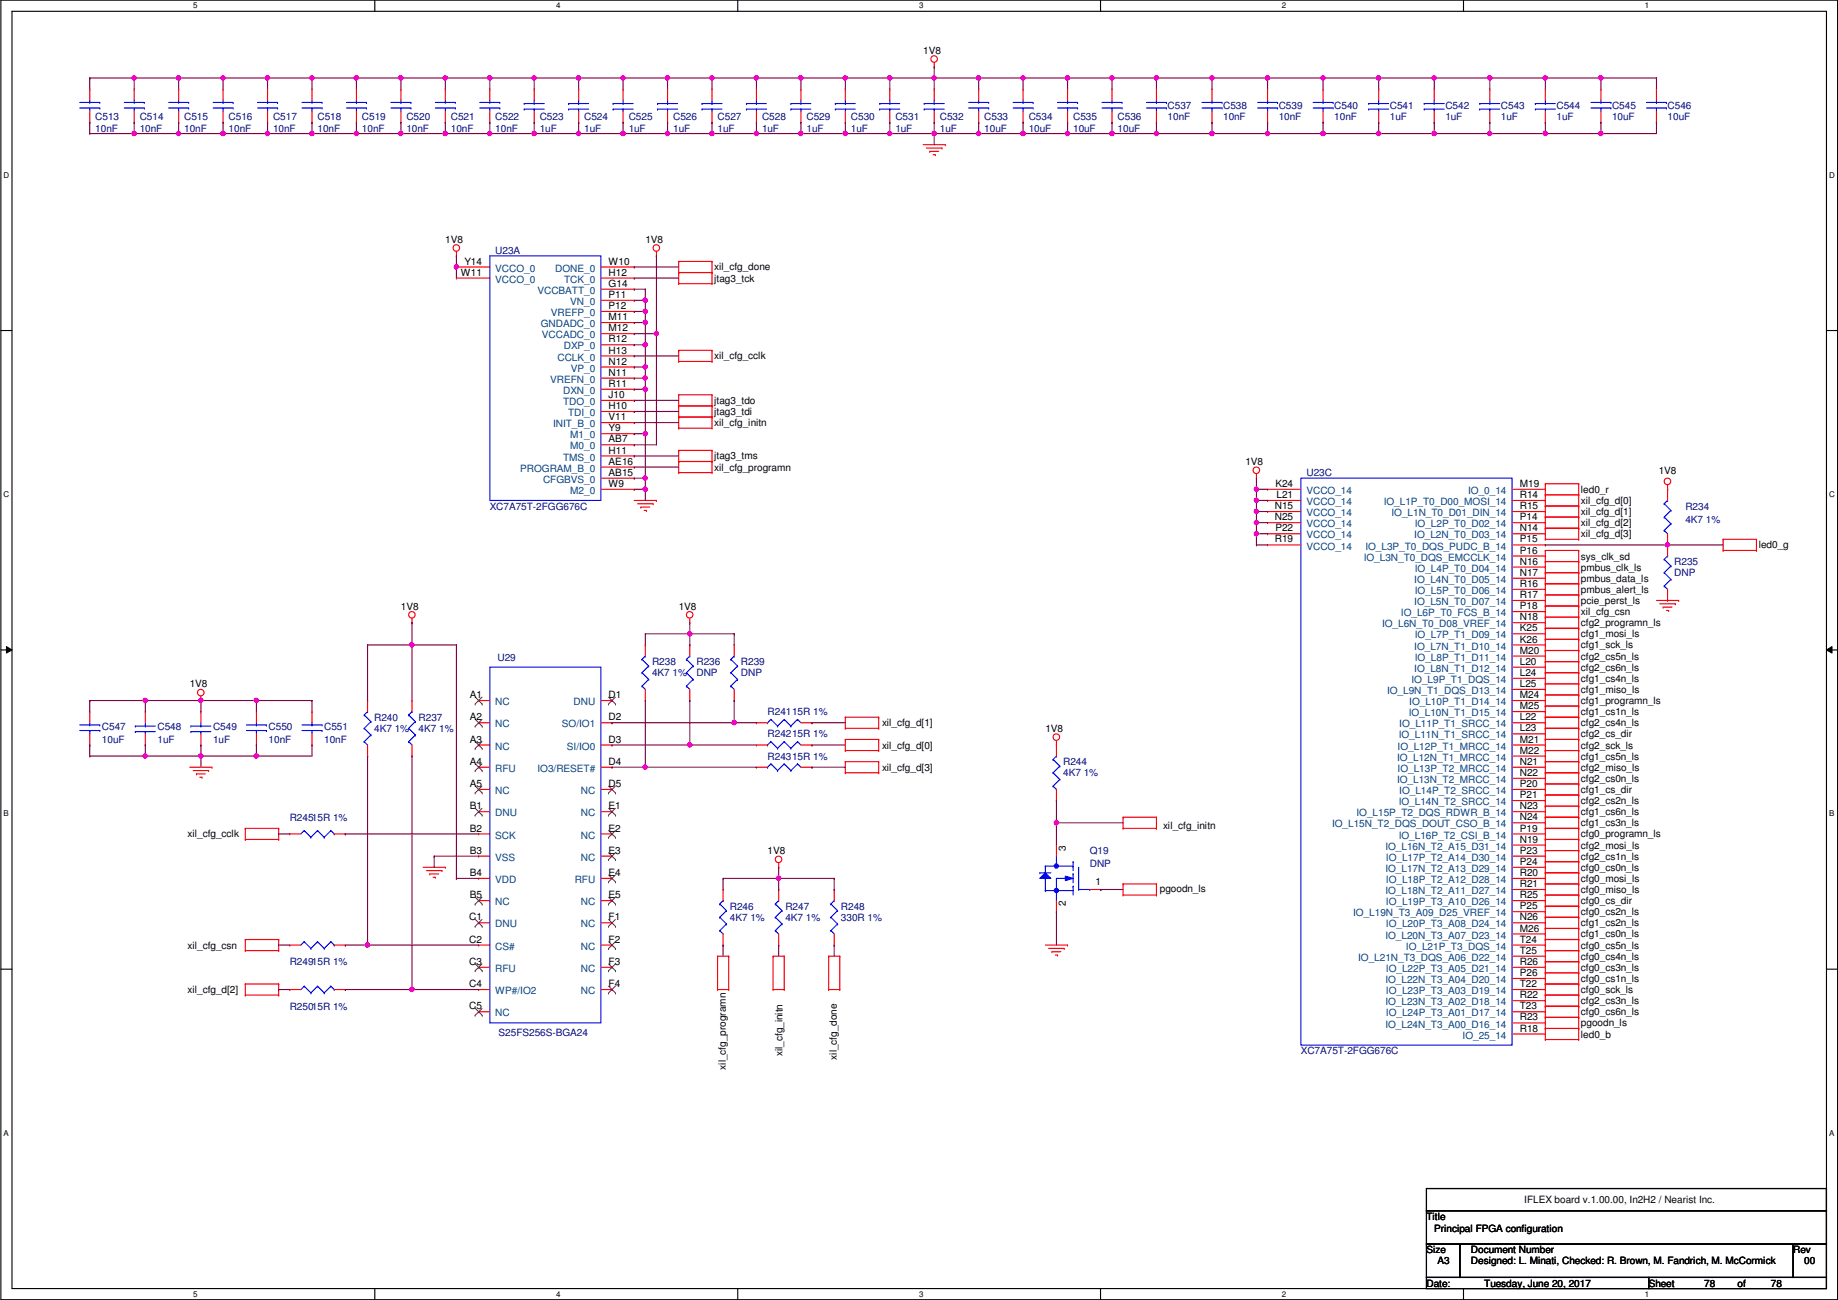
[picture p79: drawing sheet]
<svg xmlns="http://www.w3.org/2000/svg" width="420mm" height="297mm" viewBox="0 0 420 297" stroke-linecap="round" stroke-linejoin="round" font-family="sans-serif">
<defs><g id="words">
<g font-size="2.3">
<text x="211" y="12.3">1V8</text>
<text x="101.8" y="55.5">1V8</text>
<text x="147.5" y="55.5">1V8</text>
<text x="105.4" y="63">W11</text>
<text x="106.2" y="60.5">Y14</text>
<text x="139.1" y="60.5">W10</text>
<text x="139.1" y="63">H12</text>
<text x="139.1" y="65.5">G14</text>
<text x="163.3" y="61.8">xil_cfg_done</text>
<text x="163.3" y="64.3">jtag3_tck</text>
<text x="139.1" y="68.1">P11</text>
<text x="139.1" y="70.6">P12</text>
<text x="139.1" y="73.2">M11</text>
<text x="139.1" y="75.7">M12</text>
<text x="139.1" y="78.2">R12</text>
<text x="139.1" y="80.8">H13</text>
<text x="139.1" y="83.3">N12</text>
<text x="163.3" y="82.1">xil_cfg_cclk</text>
<text x="139.1" y="85.9">N11</text>
<text x="139.1" y="88.4">R11</text>
<text x="139.1" y="90.9">J10</text>
<text x="139.1" y="93.5">H10</text>
<text x="163.3" y="92.3">jtag3_tdo</text>
<text x="163.3" y="94.8">jtag3_tdi</text>
<text x="139.1" y="96">V11</text>
<text x="139.1" y="98.6">Y9</text>
<text x="139.1" y="101.1">AB7</text>
<text x="163.3" y="97.4">xil_cfg_initn</text>
<text x="139.1" y="103.6">H11</text>
<text x="139.1" y="106.2">AE16</text>
<text x="163.3" y="105">jtag3_tms</text>
<text x="163.3" y="107.5">xil_cfg_programn</text>
<text x="284.7" y="106.3">1V8</text>
<text x="139.1" y="108.7">AB15</text>
<text x="139.1" y="111.3">W9</text>
<text x="291.5" y="111.3">K24</text>
<text x="291.8" y="113.8">L21</text>
<text x="347.4" y="111.3">M19</text>
<text x="347.4" y="113.8">R14</text>
<text x="361.4" y="112.6">led0_r</text>
<text x="379.2" y="108.3">1V8</text>
<text x="291.4" y="116.3">N15</text>
<text x="291.4" y="118.9">N25</text>
<text x="347.4" y="116.3">R15</text>
<text x="347.4" y="118.9">P14</text>
<text x="361.4" y="115.1">xil_cfg_d[0]</text>
<text x="361.4" y="117.7">xil_cfg_d[1]</text>
<text x="291.4" y="124">R19</text>
<text x="291.5" y="121.4">P22</text>
<text x="347.4" y="121.4">N14</text>
<text x="347.4" y="124">P15</text>
<text x="361.4" y="120.2">xil_cfg_d[2]</text>
<text x="361.4" y="122.8">xil_cfg_d[3]</text>
<text x="402" y="125.3">led0_g</text>
<text x="347.4" y="126.5">P16</text>
<text x="347.4" y="129">N16</text>
<text x="347.4" y="131.6">N17</text>
<text x="361.4" y="127.8">sys_clk_sd</text>
<text x="361.4" y="130.4">pmbus_clk_ls</text>
<text x="347.4" y="134.1">R16</text>
<text x="347.4" y="136.7">R17</text>
<text x="361.4" y="132.9">pmbus_data_ls</text>
<text x="361.4" y="135.5">pmbus_alert_ls</text>
<text x="91.6" y="139.3">1V8</text>
<text x="155.1" y="139.3">1V8</text>
<text x="347.4" y="139.2">P18</text>
<text x="347.4" y="141.7">N18</text>
<text x="361.4" y="138">pcie_perst_ls</text>
<text x="361.4" y="140.5">xil_cfg_csn</text>
<text x="361.4" y="143.1">cfg2_programn_ls</text>
<text x="347.4" y="144.3">K25</text>
<text x="347.4" y="146.8">K26</text>
<text x="347.4" y="149.4">M20</text>
<text x="361.4" y="145.6">cfg1_mosi_ls</text>
<text x="361.4" y="148.2">cfg1_sck_ls</text>
<text x="347.4" y="151.9">L20</text>
<text x="347.4" y="154.4">L24</text>
<text x="361.4" y="150.7">cfg2_cs5n_ls</text>
<text x="361.4" y="153.2">cfg2_cs6n_ls</text>
<text x="361.4" y="155.8">cfg1_cs4n_ls</text>
<text x="43.4" y="157.1">1V8</text>
<text x="107.4" y="159.5">A1</text>
<text x="139.1" y="159.5">D1</text>
<text x="347.4" y="157">L25</text>
<text x="347.4" y="159.5">M24</text>
<text x="361.4" y="158.3">cfg1_miso_ls</text>
<text x="361.4" y="160.9">cfg1_programn_ls</text>
<text x="107.4" y="164.6">A2</text>
<text x="139.1" y="164.6">D2</text>
<text x="201.6" y="165.9">xil_cfg_d[1]</text>
<text x="239" y="167.2">1V8</text>
<text x="347.4" y="162.1">M25</text>
<text x="347.4" y="164.6">L22</text>
<text x="347.4" y="167.1">L23</text>
<text x="361.4" y="163.4">cfg1_cs1n_ls</text>
<text x="361.4" y="165.9">cfg2_cs4n_ls</text>
<text x="107.4" y="169.7">A3</text>
<text x="139.1" y="169.7">D3</text>
<text x="201.6" y="171">xil_cfg_d[0]</text>
<text x="347.4" y="169.7">M21</text>
<text x="347.4" y="172.2">M22</text>
<text x="361.4" y="168.5">cfg2_cs_dir</text>
<text x="361.4" y="171">cfg2_sck_ls</text>
<text x="361.4" y="173.6">cfg1_cs5n_ls</text>
<text x="107.4" y="174.8">A4</text>
<text x="107.4" y="179.8">A5</text>
<text x="139.1" y="174.8">D4</text>
<text x="139.1" y="179.8">D5</text>
<text x="201.6" y="176.1">xil_cfg_d[3]</text>
<text x="347.4" y="174.8">N21</text>
<text x="347.4" y="177.3">N22</text>
<text x="347.4" y="179.8">P20</text>
<text x="361.4" y="176.1">cfg2_miso_ls</text>
<text x="361.4" y="178.6">cfg2_cs0n_ls</text>
<text x="107.4" y="184.9">B1</text>
<text x="139.1" y="184.9">E1</text>
<text x="347.4" y="182.4">P21</text>
<text x="347.4" y="184.9">N23</text>
<text x="361.4" y="181.2">cfg1_cs_dir</text>
<text x="361.4" y="183.7">cfg2_cs2n_ls</text>
<text x="42.9" y="191.3">xil_cfg_cclk</text>
<text x="107.4" y="190">B2</text>
<text x="139.1" y="190">E2</text>
<text x="265.9" y="189.3">xil_cfg_initn</text>
<text x="347.4" y="187.5">N24</text>
<text x="347.4" y="190">P19</text>
<text x="361.4" y="186.3">cfg1_cs6n_ls</text>
<text x="361.4" y="188.8">cfg1_cs3n_ls</text>
<text x="361.4" y="191.3">cfg0_programn_ls</text>
<text x="107.4" y="195.1">B3</text>
<text x="139.1" y="195.1">E3</text>
<text x="175.5" y="195.2">1V8</text>
<text x="243.6" y="194.4" transform="rotate(-90 243.6 194.4)">3</text>
<text x="347.4" y="192.5">N19</text>
<text x="347.4" y="195.1">P23</text>
<text x="347.4" y="197.6">P24</text>
<text x="361.4" y="193.9">cfg2_mosi_ls</text>
<text x="361.4" y="196.4">cfg2_cs1n_ls</text>
<text x="107.4" y="200.2">B4</text>
<text x="139.1" y="200.2">E4</text>
<text x="250.4" y="202.3">1</text>
<text x="265.1" y="203.8">pgoodn_ls</text>
<text x="347.4" y="200.2">R20</text>
<text x="347.4" y="202.7">R21</text>
<text x="361.4" y="199">cfg0_cs0n_ls</text>
<text x="361.4" y="201.5">cfg0_mosi_ls</text>
<text x="107.4" y="205.2">B5</text>
<text x="139.1" y="205.2">E5</text>
<text x="243.6" y="207.1" transform="rotate(-90 243.6 207.1)">2</text>
<text x="347.4" y="205.2">R25</text>
<text x="347.4" y="207.8">P25</text>
<text x="361.4" y="204">cfg0_miso_ls</text>
<text x="361.4" y="206.6">cfg0_cs_dir</text>
<text x="361.4" y="209.1">cfg0_cs2n_ls</text>
<text x="107.3" y="210.3">C1</text>
<text x="107.3" y="215.4">C2</text>
<text x="139.1" y="210.3">F1</text>
<text x="139.1" y="215.4">F2</text>
<text x="347.4" y="210.3">N26</text>
<text x="347.4" y="212.9">M26</text>
<text x="347.4" y="215.4">T24</text>
<text x="361.4" y="211.7">cfg1_cs2n_ls</text>
<text x="361.4" y="214.2">cfg1_cs0n_ls</text>
<text x="42.9" y="216.7">xil_cfg_csn</text>
<text x="107.3" y="220.5">C3</text>
<text x="139.1" y="220.5">F3</text>
<text x="347.4" y="217.9">T25</text>
<text x="347.4" y="220.5">R26</text>
<text x="361.4" y="216.7">cfg0_cs5n_ls</text>
<text x="361.4" y="219.3">cfg0_cs4n_ls</text>
<text x="361.4" y="221.8">cfg0_cs3n_ls</text>
<text x="42.9" y="226.9">xil_cfg_d[2]</text>
<text x="107.3" y="225.6">C4</text>
<text x="139.1" y="225.6">F4</text>
<text x="347.4" y="223">P26</text>
<text x="347.4" y="225.6">T22</text>
<text x="361.4" y="224.4">cfg0_cs1n_ls</text>
<text x="361.4" y="226.9">cfg0_sck_ls</text>
<text x="107.3" y="230.6">C5</text>
<text x="347.4" y="228.1">R22</text>
<text x="347.4" y="230.6">T23</text>
<text x="347.4" y="233.2">R23</text>
<text x="361.4" y="229.4">cfg2_cs3n_ls</text>
<text x="361.4" y="232">cfg0_cs6n_ls</text>
<text x="347.4" y="235.7">R18</text>
<text x="361.4" y="234.5">pgoodn_ls</text>
<text x="361.4" y="237.1">led0_b</text>
<text x="165.9" y="244.4" transform="rotate(-90 165.9 244.4)">xil_cfg_programn</text>
<text x="178.8" y="241.3" transform="rotate(-90 178.8 241.3)">xil_cfg_initn</text>
<text x="191.3" y="242.1" transform="rotate(-90 191.3 242.1)">xil_cfg_done</text>
<text x="348.4" y="274.9">IFLEX board v.1.00.00, In2H2 / Nearist Inc.</text>
<text x="326.1" y="278.7">Title</text>
<text x="327.9" y="281.5">Principal FPGA configuration</text>
<text x="326.1" y="286.3">Size</text>
<text x="336.2" y="286.3">Document Number</text>
<text x="409.9" y="286.3">Rev</text>
<text x="326.1" y="294">Date:</text>
<text x="328.6" y="288.9">A3</text>
<text x="336.2" y="288.9">Designed: L. Minati, Checked: R. Brown, M. Fandrich, M. McCormick</text>
<text x="339.3" y="294">Tuesday, June 20, 2017</text>
<text x="376.9" y="294">Sheet</text>
<text x="389.6" y="294">78</text>
<text x="397.2" y="294">of</text>
<text x="404.8" y="294">78</text>
<text x="412.4" y="288.9">00</text>
</g>
<g font-size="2.3" fill="#000080">
<text x="21.8" y="27.5">C513</text>
<text x="32" y="27.5">C514</text>
<text x="42.1" y="27.5">C515</text>
<text x="52.3" y="27.5">C516</text>
<text x="62.4" y="27.5">C517</text>
<text x="72.6" y="27.5">C518</text>
<text x="82.8" y="27.5">C519</text>
<text x="92.9" y="27.5">C520</text>
<text x="103.1" y="27.5">C521</text>
<text x="113.2" y="27.5">C522</text>
<text x="123.4" y="27.5">C523</text>
<text x="133.6" y="27.5">C524</text>
<text x="143.7" y="27.5">C525</text>
<text x="153.9" y="27.5">C526</text>
<text x="164" y="27.5">C527</text>
<text x="174.2" y="27.5">C528</text>
<text x="184.4" y="27.5">C529</text>
<text x="194.5" y="27.5">C530</text>
<text x="204.7" y="27.5">C531</text>
<text x="214.8" y="27.5">C532</text>
<text x="225" y="27.5">C533</text>
<text x="235.2" y="27.5">C534</text>
<text x="245.3" y="27.5">C535</text>
<text x="255.5" y="27.5">C536</text>
<text x="266.9" y="25">C537</text>
<text x="266.9" y="27.5">10nF</text>
<text x="279.6" y="25">C538</text>
<text x="279.6" y="27.5">10nF</text>
<text x="292.3" y="25">C539</text>
<text x="292.3" y="27.5">10nF</text>
<text x="305" y="25">C540</text>
<text x="305" y="27.5">10nF</text>
<text x="317.7" y="25">C541</text>
<text x="317.7" y="27.5">1uF</text>
<text x="330.4" y="25">C542</text>
<text x="330.4" y="27.5">1uF</text>
<text x="343.1" y="25">C543</text>
<text x="343.1" y="27.5">1uF</text>
<text x="355.8" y="25">C544</text>
<text x="355.8" y="27.5">1uF</text>
<text x="368.5" y="25">C545</text>
<text x="368.5" y="27.5">10uF</text>
<text x="381.2" y="25">C546</text>
<text x="381.2" y="27.5">10uF</text>
<text x="21.8" y="30.1">10nF</text>
<text x="32" y="30.1">10nF</text>
<text x="42.1" y="30.1">10nF</text>
<text x="52.3" y="30.1">10nF</text>
<text x="62.4" y="30.1">10nF</text>
<text x="72.6" y="30.1">10nF</text>
<text x="82.8" y="30.1">10nF</text>
<text x="92.9" y="30.1">10nF</text>
<text x="103.1" y="30.1">10nF</text>
<text x="113.2" y="30.1">10nF</text>
<text x="123.4" y="30.1">1uF</text>
<text x="133.6" y="30.1">1uF</text>
<text x="143.7" y="30.1">1uF</text>
<text x="153.9" y="30.1">1uF</text>
<text x="164" y="30.1">1uF</text>
<text x="174.2" y="30.1">1uF</text>
<text x="184.4" y="30.1">1uF</text>
<text x="194.5" y="30.1">1uF</text>
<text x="204.7" y="30.1">1uF</text>
<text x="214.8" y="30.1">1uF</text>
<text x="225" y="30.1">10uF</text>
<text x="235.2" y="30.1">10uF</text>
<text x="245.3" y="30.1">10uF</text>
<text x="255.5" y="30.1">10uF</text>
<text x="113.2" y="58">U23A</text>
<text x="298.7" y="108.8">U23C</text>
<text x="112" y="116.4">XC7A75T-2FGG676C</text>
<text x="385.3" y="116.4">R234</text>
<text x="385.3" y="119.5">4K7 1%</text>
<text x="382.7" y="129.1">R235</text>
<text x="382.7" y="131.7">DNP</text>
<text x="113.7" y="151">U29</text>
<text x="149" y="152">R238</text>
<text x="149" y="154.5">4K7 1%</text>
<text x="159.2" y="152">R236</text>
<text x="159.2" y="154.5">DNP</text>
<text x="169.4" y="152">R239</text>
<text x="169.4" y="154.5">DNP</text>
<text x="23.3" y="166.7">C547</text>
<text x="36" y="166.7">C548</text>
<text x="48.7" y="166.7">C549</text>
<text x="61.4" y="166.7">C550</text>
<text x="74.1" y="166.7">C551</text>
<text x="85.5" y="164.7">R240</text>
<text x="85.5" y="167.2">4K7 1%</text>
<text x="95.7" y="164.7">R237</text>
<text x="95.7" y="167.2">4K7 1%</text>
<text x="175.5" y="163.4">R24115R 1%</text>
<text x="23.3" y="169.8">10uF</text>
<text x="36" y="169.8">1uF</text>
<text x="48.7" y="169.8">1uF</text>
<text x="61.4" y="169.8">10nF</text>
<text x="74.1" y="169.8">10nF</text>
<text x="175.5" y="168.5">R24215R 1%</text>
<text x="175.5" y="173.6">R24315R 1%</text>
<text x="243" y="174.8">R244</text>
<text x="243" y="177.4">4K7 1%</text>
<text x="66.2" y="187.5">R24515R 1%</text>
<text x="249.1" y="195.2">Q19</text>
<text x="249.1" y="198.2">DNP</text>
<text x="166.8" y="207.9">R246</text>
<text x="179.5" y="207.9">R247</text>
<text x="192.2" y="207.9">R248</text>
<text x="166.8" y="210.4">4K7 1%</text>
<text x="179.5" y="210.4">4K7 1%</text>
<text x="192.2" y="210.4">330R 1%</text>
<text x="66.2" y="220.6">R24915R 1%</text>
<text x="66.2" y="230.7">R25015R 1%</text>
<text x="114" y="236.8">S25FS256S-BGA24</text>
<text x="297.4" y="240.9">XC7A75T-2FGG676C</text>
</g>
<g font-size="2.3" fill="#004080">
<text x="113.2" y="62.1">VCCO_0</text>
<text x="113.2" y="64.6">VCCO_0</text>
<text x="126.9" y="62.1">DONE_0</text>
<text x="129" y="64.6">TCK_0</text>
<text x="122.9" y="67.1">VCCBATT_0</text>
<text x="130.4" y="69.7">VN_0</text>
<text x="123.6" y="74.8">GNDADC_0</text>
<text x="123.9" y="77.3">VCCADC_0</text>
<text x="125.9" y="72.2">VREFP_0</text>
<text x="127.5" y="82.4">CCLK_0</text>
<text x="128.9" y="79.8">DXP_0</text>
<text x="125.8" y="87.5">VREFN_0</text>
<text x="130.5" y="84.9">VP_0</text>
<text x="128.7" y="92.5">TDO_0</text>
<text x="128.8" y="90">DXN_0</text>
<text x="129.9" y="95.1">TDI_0</text>
<text x="126.4" y="97.6">INIT_B_0</text>
<text x="130.4" y="100.2">M1_0</text>
<text x="118.9" y="107.8">PROGRAM_B_0</text>
<text x="128.7" y="105.2">TMS_0</text>
<text x="130.4" y="102.7">M0_0</text>
<text x="124.2" y="110.3">CFGBVS_0</text>
<text x="130.4" y="112.9">M2_0</text>
<text x="298.7" y="112.9">VCCO_14</text>
<text x="335.6" y="112.9">IO_0_14</text>
<text x="298.7" y="115.4">VCCO_14</text>
<text x="298.7" y="117.9">VCCO_14</text>
<text x="316.3" y="115.4">IO_L1P_T0_D00_MOSI_14</text>
<text x="318.1" y="117.9">IO_L1N_T0_D01_DIN_14</text>
<text x="298.7" y="120.5">VCCO_14</text>
<text x="298.7" y="123">VCCO_14</text>
<text x="298.7" y="125.6">VCCO_14</text>
<text x="312.1" y="125.6">IO_L3P_T0_DQS_PUDC_B_14</text>
<text x="323.3" y="123">IO_L2N_T0_D03_14</text>
<text x="323.4" y="120.5">IO_L2P_T0_D02_14</text>
<text x="311.7" y="128.1">IO_L3N_T0_DQS_EMCCLK_14</text>
<text x="323.4" y="130.6">IO_L4P_T0_D04_14</text>
<text x="323.3" y="133.2">IO_L4N_T0_D05_14</text>
<text x="323.4" y="135.7">IO_L5P_T0_D06_14</text>
<text x="315.9" y="143.3">IO_L6N_T0_D08_VREF_14</text>
<text x="320.2" y="140.8">IO_L6P_T0_FCS_B_14</text>
<text x="323.3" y="138.3">IO_L5N_T0_D07_14</text>
<text x="323.3" y="148.4">IO_L7N_T1_D10_14</text>
<text x="323.4" y="145.9">IO_L7P_T1_D09_14</text>
<text x="323.3" y="153.5">IO_L8N_T1_D12_14</text>
<text x="323.4" y="151">IO_L8P_T1_D11_14</text>
<text x="113.2" y="161.1">NC</text>
<text x="131.1" y="161.1">DNU</text>
<text x="317.1" y="158.6">IO_L9N_T1_DQS_D13_14</text>
<text x="322.1" y="161.1">IO_L10P_T1_D14_14</text>
<text x="322.7" y="156">IO_L9P_T1_DQS_14</text>
<text x="113.2" y="166.2">NC</text>
<text x="128.5" y="166.2">SO/IO1</text>
<text x="319.9" y="166.2">IO_L11P_T1_SRCC_14</text>
<text x="322" y="163.7">IO_L10N_T1_D15_14</text>
<text x="113.2" y="171.3">NC</text>
<text x="129.6" y="171.3">SI/IO0</text>
<text x="319.4" y="173.8">IO_L12N_T1_MRCC_14</text>
<text x="319.5" y="171.3">IO_L12P_T1_MRCC_14</text>
<text x="319.7" y="168.7">IO_L11N_T1_SRCC_14</text>
<text x="113.2" y="176.4">RFU</text>
<text x="122.9" y="176.4">IO3/RESET#</text>
<text x="319.4" y="178.9">IO_L13N_T2_MRCC_14</text>
<text x="319.5" y="176.4">IO_L13P_T2_MRCC_14</text>
<text x="113.2" y="181.4">NC</text>
<text x="132.8" y="181.4">NC</text>
<text x="319.7" y="184">IO_L14N_T2_SRCC_14</text>
<text x="319.9" y="181.4">IO_L14P_T2_SRCC_14</text>
<text x="113.2" y="186.5">DNU</text>
<text x="113.2" y="191.6">SCK</text>
<text x="132.8" y="186.5">NC</text>
<text x="132.8" y="191.6">NC</text>
<text x="304.5" y="189.1">IO_L15N_T2_DQS_DOUT_CSO_B_14</text>
<text x="310.1" y="186.5">IO_L15P_T2_DQS_RDWR_B_14</text>
<text x="319.7" y="191.6">IO_L16P_T2_CSI_B_14</text>
<text x="113.2" y="196.7">VSS</text>
<text x="132.8" y="196.7">NC</text>
<text x="316.7" y="194.1">IO_L16N_T2_A15_D31_14</text>
<text x="316.8" y="196.7">IO_L17P_T2_A14_D30_14</text>
<text x="113.2" y="201.8">VDD</text>
<text x="131.4" y="201.8">RFU</text>
<text x="316.7" y="199.2">IO_L17N_T2_A13_D29_14</text>
<text x="316.8" y="201.8">IO_L18P_T2_A12_D28_14</text>
<text x="113.2" y="206.8">NC</text>
<text x="132.8" y="206.8">NC</text>
<text x="309.3" y="209.4">IO_L19N_T3_A09_D25_VREF_14</text>
<text x="316.7" y="204.3">IO_L18N_T2_A11_D27_14</text>
<text x="316.8" y="206.8">IO_L19P_T3_A10_D26_14</text>
<text x="113.2" y="211.9">DNU</text>
<text x="132.8" y="211.9">NC</text>
<text x="316.7" y="214.5">IO_L20N_T3_A07_D23_14</text>
<text x="316.8" y="211.9">IO_L20P_T3_A08_D24_14</text>
<text x="113.2" y="217">CS#</text>
<text x="132.8" y="217">NC</text>
<text x="310.5" y="219.5">IO_L21N_T3_DQS_A06_D22_14</text>
<text x="321.4" y="217">IO_L21P_T3_DQS_14</text>
<text x="113.2" y="222.1">RFU</text>
<text x="113.2" y="227.2">WP#/IO2</text>
<text x="132.8" y="222.1">NC</text>
<text x="132.8" y="227.2">NC</text>
<text x="316.7" y="224.6">IO_L22N_T3_A04_D20_14</text>
<text x="316.8" y="222.1">IO_L22P_T3_A05_D21_14</text>
<text x="316.8" y="227.2">IO_L23P_T3_A03_D19_14</text>
<text x="113.2" y="232.2">NC</text>
<text x="316.7" y="229.7">IO_L23N_T3_A02_D18_14</text>
<text x="316.8" y="232.2">IO_L24P_T3_A01_D17_14</text>
<text x="316.7" y="234.8">IO_L24N_T3_A00_D16_14</text>
<text x="334.3" y="237.3">IO_25_14</text>
</g>
<g font-size="1.8">
<text x="44.2" y="1.9">5</text>
<text x="127.1" y="1.9">4</text>
<text x="210.1" y="1.9">3</text>
<text x="293" y="1.9">2</text>
<text x="376" y="1.9">1</text>
<text x=".8" y="40.6">D</text>
<text x="418.2" y="40.6">D</text>
<text x=".8" y="113.6">C</text>
<text x="418.2" y="113.6">C</text>
<text x=".8" y="186.6">B</text>
<text x="418.2" y="186.6">B</text>
<text x=".8" y="259.5">A</text>
<text x="418.2" y="259.5">A</text>
<text x="44.2" y="296.3">5</text>
<text x="127.1" y="296.3">4</text>
<text x="210.1" y="296.3">3</text>
<text x="293" y="296.3">2</text>
<text x="376" y="296.3">1</text>
</g>
</g></defs>
<path d="M.2 0h419.9v297h-419.9zM2.7 2.6h414.8v291.8h-414.8z" fill="none" stroke="#000" stroke-width=".25"/>
<g fill="#fff">
<path d="M44.2 .3h1v2h-1z"/>
<path d="M44.2 294.7h1v2h-1z"/>
</g>
<path d="M85.7 0v2.6M85.7 294.4v2.6" fill="none" stroke="#000" stroke-width=".25"/>
<g fill="#fff">
<path d="M127.1 .3h1v2h-1z"/>
<path d="M127.1 294.7h1v2h-1z"/>
</g>
<path d="M168.6 0v2.6M168.6 294.4v2.6" fill="none" stroke="#000" stroke-width=".25"/>
<g fill="#fff">
<path d="M210.1 .3h1v2h-1z"/>
<path d="M210.1 294.7h1v2h-1z"/>
</g>
<path d="M251.6 0v2.6M251.6 294.4v2.6" fill="none" stroke="#000" stroke-width=".25"/>
<g fill="#fff">
<path d="M293 .3h1v2h-1z"/>
<path d="M293 294.7h1v2h-1z"/>
</g>
<path d="M334.5 0v2.6M334.5 294.4v2.6" fill="none" stroke="#000" stroke-width=".25"/>
<g fill="#fff">
<path d="M376 .3h1v2h-1z"/>
<path d="M376 294.7h1v2h-1z"/>
<path d="M.8 39h1.3v2h-1.3z"/>
<path d="M418.2 39h1.2v2h-1.2z"/>
<path d="M.8 112h1.3v2h-1.3z"/>
<path d="M418.2 112h1.2v2h-1.2z"/>
</g>
<path d="M.2 75.5h2.5M417.5 75.5h2.6" fill="none" stroke="#000" stroke-width=".25"/>
<g fill="#fff">
<path d="M.8 185h1.2v1.9h-1.2z"/>
<path d="M418.2 185h1.1v1.9h-1.1z"/>
</g>
<path d="M.2 148.5h2.5M417.5 148.5h2.6" fill="none" stroke="#000" stroke-width=".25"/>
<path d="M1.5 147.7l1.2 .8-1.2 .7zM417.5 148.5l1.3-.8v1.5z" fill="#000"/>
<path d="M1.5 147.7l1.2 .8-1.2 .7zM417.5 148.5l1.3-.8v1.5z" fill="none" stroke="#000" stroke-width=".23"/>
<g fill="#fff">
<path d="M.8 257.9h1.2v2h-1.2z"/>
<path d="M418.2 257.9h1.1v2h-1.1z"/>
</g>
<path d="M.2 221.4h2.5M417.5 221.4h2.6M326.1 271.6h91.4v5h-91.4zM326.1 276.6h91.4v7.7h-91.4zM326.1 284.3h7.6v7.6h-7.6zM326.1 291.9h50.8v2.5h-50.8zM333.7 284.3h76.2v7.6h-76.2zM376.9 291.9h40.6v2.5h-40.6zM409.9 284.3h7.6v7.6h-7.6z" fill="none" stroke="#000" stroke-width=".25"/>
<g fill="none" stroke="#f00" stroke-width=".25">
<path d="M213.6 15.3h.1M213.6 14.3v1M81.5 20.4h.1M81.5 28h.1M81.5 20.4v2.5M81.5 25.4v2.6M152.6 28h.1M152.6 20.4h.1M152.6 20.4v2.5M152.6 25.4v2.6M211 33.1h5.1M211.8 33.8h3.5"/>
<path d="M212.5 34.6h.1M212.5 34.6h2.1M213.3 35.3h.5M213.8 35.3h.1M215.3 33.8h.1M216.1 33.1h.1M223.7 20.4h.1M223.7 28h.1M223.7 20.4v2.5M223.7 25.4v2.6M104.3 58.5h.1M104.3 57.4v1.1"/>
<path d="M150.1 58.5h.1M150.1 57.4v1.1M155.1 59.7h.1M155.1 59.7h7.7M155.1 59.7v5.1M162.8 59.7h.1M162.8 59.7v5.1M155.1 62.3h.1M155.1 64.8h.1M155.1 62.3h7.7M155.1 64.8h7.7M162.8 62.3h.1"/>
<path d="M162.8 64.8h.1M155.1 82.6h.1M155.1 80.1h.1M155.1 92.8h.1M155.1 90.2h.1M155.1 95.3h.1M155.1 97.8h.1M155.1 80.1v2.5M155.1 90.2v7.6M155.1 80.1h7.7M155.1 82.6h7.7M155.1 90.2h7.7"/>
<path d="M155.1 92.8h7.7M155.1 95.3h7.7M155.1 97.8h7.7M162.8 80.1h.1M162.8 82.6h.1M162.8 90.2h.1M162.8 92.8h.1M162.8 95.3h.1M162.8 97.8h.1M162.8 80.1v2.5M162.8 90.2v7.6M145 114.3h5.1"/>
<path d="M145.7 115.1h3.6M146.5 115.9h.1M146.5 115.9h2M147.3 116.6h.5M147.8 116.6h.1M149.3 115.1h.1M150.1 114.3h.1M155.1 105.5h.1M155.1 102.9h.1M155.1 108h.1M155.1 102.9v5.1M155.1 102.9h7.7"/>
<path d="M155.1 105.5h7.7M155.1 108h7.7M162.8 102.9h.1M162.8 105.5h.1M162.8 108h.1M162.8 102.9v5.1M287.2 109.3h.1M287.2 108.2v1.1M353.3 113.1h.1M353.3 110.5h.1M353.3 115.6h.1M353.3 118.2h.1"/>
<path d="M353.3 110.5h7.6M353.3 113.1h7.6M353.3 110.5v12.7M353.3 115.6h7.6M353.3 118.2h7.6M360.9 110.5h.1M360.9 113.1h.1M360.9 115.6h.1M360.9 118.2h.1M360.9 110.5v12.7M381.2 111.8h.1M381.2 110.8v1"/>
<path d="M353.3 120.7h.1M353.3 123.2h.1M353.3 128.3h.1M353.3 125.8h.1M353.3 130.9h.1M353.3 133.4h.1M353.3 135.9h.1M353.3 138.5h.1M353.3 125.8v111.7M353.3 120.7h7.6M353.3 123.2h7.6M353.3 125.8h7.6"/>
<path d="M353.3 128.3h7.6M353.3 130.9h7.6M353.3 133.4h7.6M353.3 135.9h7.6M353.3 138.5h7.6M360.9 120.7h.1M360.9 123.2h.1M360.9 125.8h.1M360.9 128.3h.1M360.9 130.9h.1M360.9 133.4h.1M360.9 135.9h.1"/>
<path d="M360.9 138.5h.1M360.9 125.8v111.7M378.7 137.2h5M379.4 138h3.6M380.2 138.7h.1M380.2 138.7h2M380.9 139.5h.6M381.5 139.5h.1M383 138h.1M383.7 137.2h.1M393.9 125.8h.1M393.9 123.2h.1"/>
<path d="M393.9 123.2h7.6M393.9 125.8h7.6M393.9 123.2v2.6M401.5 123.2h.1M401.5 125.8h.1M401.5 123.2v2.6M45.9 159v1.1M94.2 142.3h.1M94.2 141.3v1M157.7 142.3h.1M157.7 147.4h.1M157.7 141.3v1"/>
<path d="M157.7 147.4v2.5M157.7 157.5v2.6M353.3 141h.1M353.3 146.1h.1M353.3 143.6h.1M353.3 148.6h.1M353.3 151.2h.1M353.3 153.7h.1M353.3 156.3h.1M353.3 158.8h.1M353.3 141h7.6M353.3 143.6h7.6"/>
<path d="M353.3 146.1h7.6M353.3 148.6h7.6M353.3 151.2h7.6M353.3 153.7h7.6M353.3 156.3h7.6M353.3 158.8h7.6M360.9 141h.1M360.9 143.6h.1M360.9 146.1h.1M360.9 148.6h.1M360.9 151.2h.1M360.9 153.7h.1"/>
<path d="M360.9 156.3h.1M360.9 158.8h.1M43.4 175.3h5.1M44.1 176.1h3.6M44.9 176.8h.1M44.9 176.8h2M45.7 177.6h.5M45.9 160.1h.1M46.2 177.6h.1M47.7 176.1h.1M48.5 175.3h.1M94.2 172.8h.1"/>
<path d="M94.2 160.1h.1M94.2 160.1v2.5M94.2 170.2v2.6M157.7 160.1h.1M193.2 166.4h.1M193.2 163.9h.1M193.2 171.5h.1M193.2 169h.1M193.2 176.6h.1M193.2 174h.1M193.2 163.9h7.7M193.2 166.4h7.7"/>
<path d="M193.2 163.9v2.5M193.2 169v2.5M193.2 174v2.6M193.2 169h7.7M193.2 171.5h7.7M193.2 174h7.7M193.2 176.6h7.7M200.9 163.9h.1M200.9 166.4h.1M200.9 169h.1M200.9 171.5h.1M200.9 174h.1"/>
<path d="M200.9 176.6h.1M200.9 163.9v2.5M200.9 169v2.5M200.9 174v2.6M241.5 170.2h.1M241.5 169.2v1M353.3 161.3h.1M353.3 163.9h.1M353.3 166.4h.1M353.3 169h.1M353.3 171.5h.1M353.3 176.6h.1"/>
<path d="M353.3 174h.1M353.3 179.1h.1M353.3 163.9h7.6M353.3 166.4h7.6M353.3 169h7.6M353.3 171.5h7.6M353.3 174h7.6M353.3 176.6h7.6M353.3 161.3h7.6M353.3 179.1h7.6M360.9 161.3h.1M360.9 163.9h.1"/>
<path d="M360.9 166.4h.1M360.9 169h.1M360.9 171.5h.1M360.9 174h.1M360.9 176.6h.1M360.9 179.1h.1M56.1 189.3h.1M56.1 191.8h.1M56.1 189.3h7.6M56.1 189.3v2.5M56.1 191.8h7.6M63.7 191.8h.1"/>
<path d="M63.7 189.3h.1M63.7 189.3v2.5M96.7 198.2h5.1M97.5 198.9h3.5M98.2 199.7h.1M98.2 199.7h2.1M101 198.9h.1M101.8 198.2h.1M178 198.2h.1M178 197.1v1.1M256.7 189.3h.1M256.7 186.7h.1"/>
<path d="M256.7 189.3h7.7M256.7 186.7h7.7M256.7 186.7v2.6M264.4 186.7h.1M264.4 189.3h.1M264.4 186.7v2.6M353.3 181.7h.1M353.3 184.2h.1M353.3 186.7h.1M353.3 189.3h.1M353.3 191.8h.1M353.3 194.4h.1"/>
<path d="M353.3 196.9h.1M353.3 199.4h.1M353.3 189.3h7.6M353.3 191.8h7.6M353.3 181.7h7.6M353.3 184.2h7.6M353.3 186.7h7.6M353.3 194.4h7.6M353.3 196.9h7.6M353.3 199.4h7.6M360.9 181.7h.1M360.9 184.2h.1"/>
<path d="M360.9 186.7h.1M360.9 189.3h.1M360.9 191.8h.1M360.9 194.4h.1M360.9 196.9h.1M360.9 199.4h.1M56.1 214.7h.1M56.1 217.2h.1M56.1 214.7v2.5M56.1 214.7h7.6M56.1 217.2h7.6M63.7 217.2h.1"/>
<path d="M63.7 214.7h.1M63.7 214.7v2.5M99 200.4h.5M99.5 200.4h.1M164 218.5h.1M164 218.5h2.6M164 218.5v7.6M166.6 218.5h.1M166.6 218.5v7.6M176.7 218.5h.1M176.7 218.5h2.6M176.7 218.5v7.6"/>
<path d="M179.3 218.5h.1M179.3 218.5v7.6M189.4 218.5h.1M189.4 218.5v7.6M189.4 218.5h2.6M192 218.5h.1M192 218.5v7.6M239 215.9h5M239.7 216.7h3.6M240.5 217.5h.1M240.5 217.5h2M241.2 218.2h.6"/>
<path d="M241.8 218.2h.1M243.3 216.7h.1M244 215.9h.1M256.7 202h.1M256.7 204.5h.1M256.7 202h7.7M256.7 204.5h7.7M256.7 202v2.5M264.4 204.5h.1M264.4 202h.1M264.4 202v2.5M353.3 202h.1"/>
<path d="M353.3 204.5h.1M353.3 207.1h.1M353.3 212.1h.1M353.3 209.6h.1M353.3 214.7h.1M353.3 217.2h.1M353.3 219.8h.1M353.3 214.7h7.6M353.3 217.2h7.6M353.3 202h7.6M353.3 204.5h7.6M353.3 207.1h7.6"/>
<path d="M353.3 209.6h7.6M353.3 212.1h7.6M353.3 219.8h7.6M360.9 202h.1M360.9 204.5h.1M360.9 207.1h.1M360.9 209.6h.1M360.9 212.1h.1M360.9 214.7h.1M360.9 217.2h.1M360.9 219.8h.1M56.1 224.8h.1"/>
<path d="M56.1 227.4h.1M56.1 224.8v2.6M56.1 224.8h7.6M56.1 227.4h7.6M63.7 227.4h.1M63.7 224.8h.1M63.7 224.8v2.6M164 226.1h.1M164 226.1h2.6M166.6 226.1h.1M176.7 226.1h.1M176.7 226.1h2.6"/>
<path d="M179.3 226.1h.1M189.4 226.1h.1M189.4 226.1h2.6M192 226.1h.1M353.3 222.3h.1M353.3 224.8h.1M353.3 227.4h.1M353.3 229.9h.1M353.3 232.5h.1M353.3 235h.1M353.3 237.5h.1M353.3 224.8h7.6"/>
<path d="M353.3 227.4h7.6M353.3 222.3h7.6M353.3 229.9h7.6M353.3 232.5h7.6M353.3 235h7.6M353.3 237.5h7.6M360.9 222.3h.1M360.9 224.8h.1M360.9 227.4h.1M360.9 229.9h.1M360.9 232.5h.1M360.9 235h.1"/>
<path d="M360.9 237.5h.1"/>
<circle cx="213.5" cy="13.5" r=".75"/>
<circle cx="104.3" cy="56.7" r=".75"/>
<circle cx="150" cy="56.7" r=".75"/>
<circle cx="287.2" cy="107.5" r=".75"/>
<circle cx="381.2" cy="110" r=".75"/>
<circle cx="45.9" cy="158.3" r=".75"/>
<circle cx="94.2" cy="140.5" r=".75"/>
<circle cx="157.7" cy="140.5" r=".75"/>
<circle cx="241.5" cy="168.4" r=".75"/>
<circle cx="178" cy="196.4" r=".75"/>
</g>
<g fill="none" stroke="#00f" stroke-width=".25">
<path d="M79.2 24.7h4.6M79.2 23.4h4.6M81.5 23.4h.1M81.5 24.7h.1M81.5 22.9v.5M81.5 24.7v.7M83.8 24.7h.1M83.8 23.4h.1M150.3 23.7h.1M150.3 24.9h.1M150.3 23.7h4.6M150.3 24.9h4.6"/>
<path d="M152.6 24.9h.1M152.6 23.7h.1M152.6 22.9v.8M152.6 24.9v.5M221.4 24.7h4.6M221.4 23.4h4.6M223.7 23.4h.1M223.7 24.7h.1M223.7 22.9v.5M223.7 24.7v.7M226 24.7h.1M226 23.4h.1"/>
<path d="M156.9 156.8h.1M156.9 153.7h.1M156.9 150.7h.1M156.9 156.8l.8 .7M156.9 153.7l1.5 1.5M156.9 150.7l1.5 1.5M157.7 149.9h.1M157.7 149.9l-.8 .8M158.4 155.2h.1M158.4 152.2h.1M158.4 155.2l-1.5 1.6M158.4 152.2l-1.5 1.5"/>
<path d="M93.4 169.5h.1M93.4 166.4h.1M93.4 163.4h.1M93.4 169.5l.8 .7M93.4 166.4l1.5 1.5M93.4 163.4l1.5 1.5M94.2 162.6h.1M94.2 162.6l-.8 .8M94.9 167.9h.1M94.9 164.9h.1M94.9 167.9l-1.5 1.6M94.9 164.9l-1.5 1.5"/>
</g>
<path d="M237.7 200.7l1.3-1.3 1.2 1.3z" fill="#00f"/>
<g fill="none" stroke="#00f" stroke-width=".25">
<path d="M237.7 199.4h.1M237.7 199.4h2.5M239 197.9h.1M239 197.9v1.5M239 197.9h6.3M241.5 197.9h.1M241.5 195.6v2.3M245.3 199.7h.1M245.3 196.9h.1M245.3 197.9h.1M245.3 196.9v2M245.3 199.7v2"/>
<path d="M246.6 198.2v5M237.7 200.7l1.3-1.3 1.2 1.3zM239 203.5h.1M239 200.7h.1M239 203.5h6.3M239 200.7v2.8M241.5 200.7h.1M241.5 205.8h.1M241.5 200.7v5.1M241.5 200.7h2.5M245.3 202.5h.1M245.3 202.5v2"/>
<path d="M246.6 203.2h.1M246.6 203.2h2.5M249.1 203.2h.1"/>
</g>
<path d="M243.5 200.2l1.8 .5-1.8 .5z" fill="#00f"/>
<path d="M243.5 200.2l1.8 .5-1.8 .5z" fill="none" stroke="#00f" stroke-width=".25"/>
<circle cx="241.5" cy="197.9" r=".49" fill="#00f"/>
<circle cx="241.5" cy="197.9" r=".49" fill="none" stroke="#00f" stroke-width=".25"/>
<circle cx="241.5" cy="203.5" r=".49" fill="#00f"/>
<g fill="none" stroke="#00f" stroke-width=".25">
<path d="M18.2 24.7h4.6M18.2 23.4h4.6M20.5 23.4h.1M20.5 24.7h.1M20.5 22.9v.5M20.5 24.7v.7M22.8 24.7h.1M22.8 23.4h.1M28.4 24.7h4.6M28.4 23.4h4.6M30.7 23.4h.1M30.7 24.7h.1"/>
<path d="M30.7 22.9v.5M30.7 24.7v.7M33 24.7h.1M33 23.4h.1M38.6 24.7h4.5M38.6 23.4h4.5M40.8 23.4h.1M40.8 24.7h.1M40.8 22.9v.5M40.8 24.7v.7M43.1 24.7h.1M43.1 23.4h.1"/>
<path d="M48.7 24.7h4.6M48.7 23.4h4.6M51 23.4h.1M51 24.7h.1M51 22.9v.5M51 24.7v.7M53.3 24.7h.1M53.3 23.4h.1M58.9 24.7h4.5M58.9 23.4h4.5M61.2 23.4h.1M61.2 24.7h.1"/>
<path d="M61.2 22.9v.5M61.2 24.7v.7M63.4 24.7h.1M63.4 23.4h.1M69 24.7h4.6M69 23.4h4.6M71.3 23.4h.1M71.3 24.7h.1M71.3 22.9v.5M71.3 24.7v.7M73.6 24.7h.1M73.6 23.4h.1"/>
<path d="M89.4 24.7h4.5M89.4 23.4h4.5M91.6 23.4h.1M91.6 24.7h.1M91.6 22.9v.5M91.6 24.7v.7M93.9 24.7h.1M93.9 23.4h.1M99.5 24.7h4.6M99.5 23.4h4.6M101.8 23.4h.1M101.8 24.7h.1"/>
<path d="M101.8 22.9v.5M101.8 24.7v.7M104.1 24.7h.1M104.1 23.4h.1M109.7 24.7h4.5M109.7 23.4h4.5M112 23.4h.1M112 24.7h.1M112 22.9v.5M112 24.7v.7M114.2 24.7h.1M114.2 23.4h.1"/>
<path d="M119.8 23.7h.1M119.8 24.9h.1M119.8 23.7h4.6M119.8 24.9h4.6M122.1 24.9h.1M122.1 23.7h.1M122.1 22.9v.8M122.1 24.9v.5M130 23.7h.1M130 24.9h.1M130 23.7h4.6M130 24.9h4.6"/>
<path d="M132.3 24.9h.1M132.3 23.7h.1M132.3 22.9v.8M132.3 24.9v.5M140.2 23.7h.1M140.2 24.9h.1M140.2 23.7h4.5M140.2 24.9h4.5M142.4 24.9h.1M142.4 23.7h.1M142.4 22.9v.8M142.4 24.9v.5"/>
<path d="M160.5 23.7h.1M160.5 24.9h.1M160.5 23.7h4.5M160.5 24.9h4.5M162.8 24.9h.1M162.8 23.7h.1M162.8 22.9v.8M162.8 24.9v.5M170.6 23.7h.1M170.6 24.9h.1M170.6 23.7h4.6M170.6 24.9h4.6"/>
<path d="M172.9 24.9h.1M172.9 23.7h.1M172.9 22.9v.8M172.9 24.9v.5M180.8 23.7h.1M180.8 24.9h.1M180.8 23.7h4.6M180.8 24.9h4.6M183.1 24.9h.1M183.1 23.7h.1M183.1 22.9v.8M183.1 24.9v.5"/>
<path d="M191 23.7h.1M191 24.9h.1M191 23.7h4.5M191 24.9h4.5M193.2 24.9h.1M193.2 23.7h.1M193.2 22.9v.8M193.2 24.9v.5M201.1 23.7h.1M201.1 24.9h.1M201.1 23.7h4.6M201.1 24.9h4.6"/>
<path d="M203.4 24.9h.1M203.4 23.7h.1M203.4 22.9v.8M203.4 24.9v.5M211.3 23.7h.1M211.3 24.9h.1M211.3 23.7h4.5M211.3 24.9h4.5M213.6 24.9h.1M213.6 23.7h.1M213.6 22.9v.8M213.6 24.9v.5"/>
<path d="M231.6 24.7h4.6M231.6 23.4h4.6M233.9 23.4h.1M233.9 24.7h.1M233.9 22.9v.5M233.9 24.7v.7M236.2 24.7h.1M236.2 23.4h.1M241.8 24.7h4.5M241.8 23.4h4.5M244 23.4h.1M244 24.7h.1"/>
<path d="M244 22.9v.5M244 24.7v.7M246.3 24.7h.1M246.3 23.4h.1M251.9 24.7h4.6M251.9 23.4h4.6M254.2 23.4h.1M254.2 24.7h.1M254.2 22.9v.5M254.2 24.7v.7M256.5 24.7h.1M256.5 23.4h.1"/>
<path d="M262.1 24.7h4.5M262.1 23.4h4.5M264.4 23.4h.1M264.4 24.7h.1M264.4 22.9v.5M264.4 24.7v.7M266.6 24.7h.1M266.6 23.4h.1M274.8 24.7h4.5M274.8 23.4h4.5M277.1 23.4h.1M277.1 24.7h.1"/>
<path d="M277.1 22.9v.5M277.1 24.7v.7M279.3 24.7h.1M279.3 23.4h.1M287.5 24.7h4.5M287.5 23.4h4.5M289.8 23.4h.1M289.8 24.7h.1M289.8 22.9v.5M289.8 24.7v.7M292 24.7h.1M292 23.4h.1"/>
<path d="M300.2 24.7h4.5M300.2 23.4h4.5M302.5 23.4h.1M302.5 24.7h.1M302.5 22.9v.5M302.5 24.7v.7M304.7 24.7h.1M304.7 23.4h.1M312.9 23.7h.1M312.9 24.9h.1M312.9 23.7h4.5M312.9 24.9h4.5"/>
<path d="M315.2 24.9h.1M315.2 23.7h.1M315.2 22.9v.8M315.2 24.9v.5M325.6 23.7h.1M325.6 24.9h.1M325.6 23.7h4.5M325.6 24.9h4.5M327.9 24.9h.1M327.9 23.7h.1M327.9 22.9v.8M327.9 24.9v.5"/>
<path d="M338.3 23.7h.1M338.3 24.9h.1M338.3 23.7h4.5M338.3 24.9h4.5M340.6 24.9h.1M340.6 23.7h.1M340.6 22.9v.8M340.6 24.9v.5M351 23.7h.1M351 24.9h.1M351 23.7h4.5M351 24.9h4.5"/>
<path d="M353.3 24.9h.1M353.3 23.7h.1M353.3 22.9v.8M353.3 24.9v.5M363.7 24.7h4.5M363.7 23.4h4.5M366 23.4h.1M366 24.7h.1M366 22.9v.5M366 24.7v.7M368.2 24.7h.1M368.2 23.4h.1"/>
<path d="M376.4 24.7h4.5M376.4 23.4h4.5M378.7 23.4h.1M378.7 24.7h.1M378.7 22.9v.5M378.7 24.7v.7M380.9 24.7h.1M380.9 23.4h.1M112 58.5h25.4v55.8h-25.4zM297.4 109.3h48.2v129.5h-48.2zM380.4 118.2h.1M380.4 115.1h.1"/>
<path d="M380.4 118.2l1.6 1.5M380.4 115.1l1.6 1.5M381.2 114.3h.1M381.2 114.3l-.8 .8M382 119.7h.1M382 116.6h.1M382 119.7l-1.6 1.5M382 116.6l-1.6 1.6M380.4 133.9h.1M380.4 130.9h.1M380.4 127.8h.1M380.4 121.2h.1"/>
<path d="M380.4 133.9l.8 .8M380.4 130.9l1.6 1.5M380.4 127.8l1.6 1.5M380.4 121.2l.8 .8M381.2 127h.1M381.2 127l-.8 .8M382 132.4h.1M382 129.3h.1M382 132.4l-1.6 1.5M382 129.3l-1.6 1.6M112 152.4h25.4v81.3h-25.4zM146.8 156.8h.1"/>
<path d="M146.8 153.7h.1M146.8 150.7h.1M146.8 156.8l.7 .7M146.8 153.7l1.5 1.5M146.8 150.7l1.5 1.5M147.5 149.9h.1M147.5 149.9l-.7 .8M148.3 155.2h.1M148.3 152.2h.1M148.3 155.2l-1.5 1.6M148.3 152.2l-1.5 1.5M167.1 156.8h.1"/>
<path d="M167.1 153.7h.1M167.1 150.7h.1M167.1 156.8l.7 .7M167.1 153.7l1.5 1.5M167.1 150.7l1.5 1.5M167.8 149.9h.1M167.8 149.9l-.7 .8M168.6 155.2h.1M168.6 152.2h.1M168.6 155.2l-1.5 1.6M168.6 152.2l-1.5 1.5M18.2 166.9h4.6"/>
<path d="M18.2 165.7h4.6M20.5 165.7h.1M20.5 166.9h.1M20.5 165.1v.6M20.5 166.9v.8M22.8 166.9h.1M22.8 165.7h.1M30.9 165.9h.1M30.9 167.2h.1M30.9 165.9h4.6M30.9 167.2h4.6M33.2 167.2h.1"/>
<path d="M33.2 165.9h.1M33.2 165.1v.8M33.2 167.2v.5M43.6 165.9h.1M43.6 167.2h.1M43.6 165.9h4.6M43.6 167.2h4.6M45.9 167.2h.1M45.9 165.9h.1M45.9 165.1v.8M45.9 167.2v.5M56.3 166.9h4.6"/>
<path d="M56.3 165.7h4.6M58.6 165.7h.1M58.6 166.9h.1M58.6 165.1v.6M58.6 166.9v.8M60.9 166.9h.1M60.9 165.7h.1M69 166.9h4.6M69 165.7h4.6M71.3 165.7h.1M71.3 166.9h.1M71.3 165.1v.6"/>
<path d="M71.3 166.9v.8M73.6 166.9h.1M73.6 165.7h.1M83.3 169.5h.1M83.3 166.4h.1M83.3 163.4h.1M83.3 169.5l.7 .7M83.3 166.4l1.5 1.5M83.3 163.4l1.5 1.5M84 162.6h.1M84 162.6l-.7 .8M84.8 167.9h.1"/>
<path d="M84.8 164.9h.1M84.8 167.9l-1.5 1.6M84.8 164.9l-1.5 1.5M175.5 165.1h.1M175.5 170.2h.1M175.5 175.3h.1M176.2 164.4h.1M176.2 169.5h.1M176.2 174.5h.1M176.2 164.4l1.5 1.5M176.2 164.4l-.7 .7M176.2 169.5l1.5 1.5"/>
<path d="M176.2 169.5l-.7 .7M176.2 174.5l1.5 1.6M176.2 174.5l-.7 .8M177.7 165.9h.1M177.7 171h.1M177.7 176.1h.1M179.3 164.4h.1M179.3 169.5h.1M179.3 174.5h.1M179.3 164.4l1.5 1.5M179.3 164.4l-1.6 1.5M179.3 169.5l1.5 1.5"/>
<path d="M179.3 169.5l-1.6 1.5M179.3 174.5l1.5 1.6M179.3 174.5l-1.6 1.6M180.8 165.9h.1M180.8 171h.1M180.8 176.1h.1M182.3 164.4h.1M182.3 169.5h.1M182.3 174.5h.1M182.3 164.4l.8 .7M182.3 164.4l-1.5 1.5M182.3 169.5l.8 .7"/>
<path d="M182.3 169.5l-1.5 1.5M182.3 174.5l.8 .8M182.3 174.5l-1.5 1.6M240.7 179.6h.1M240.7 176.6h.1M240.7 173.5h.1M240.7 179.6l.8 .8M240.7 176.6l1.6 1.5M240.7 173.5l1.6 1.5M241.5 172.8h.1M241.5 172.8l-.8 .7M242.3 178.1h.1"/>
<path d="M242.3 175h.1M242.3 178.1l-1.6 1.5M242.3 175l-1.6 1.6M69.5 189.8h.1M69.5 189.8l-.7 .7M69.5 189.8l1.6 1.5M71.1 191.3h.1M72.6 189.8h.1M72.6 189.8l-1.5 1.5M72.6 189.8l1.5 1.5M74.1 191.3h.1M75.6 189.8h.1"/>
<path d="M75.6 189.8l-1.5 1.5M75.6 189.8l.8 .7M76.4 190.5h.1M69.5 215.2h.1M69.5 215.2l-.7 .7M69.5 215.2l1.6 1.5M71.1 216.7h.1M72.6 215.2h.1M72.6 215.2l-1.5 1.5M72.6 215.2l1.5 1.5M74.1 216.7h.1M75.6 215.2h.1"/>
<path d="M75.6 215.2l-1.5 1.5M75.6 215.2l.8 .7M76.4 215.9h.1M164.5 212.6h.1M164.5 209.6h.1M164.5 206.5h.1M164.5 212.6l.8 .8M164.5 209.6l1.6 1.5M164.5 206.5l1.6 1.6M165.3 205.8h.1M165.3 205.8l-.8 .7M166.1 211.1h.1"/>
<path d="M166.1 208.1h.1M166.1 211.1l-1.6 1.5M166.1 208.1l-1.6 1.5M177.2 212.6h.1M177.2 209.6h.1M177.2 206.5h.1M177.2 212.6l.8 .8M177.2 209.6l1.6 1.5M177.2 206.5l1.6 1.6M178 205.8h.1M178 205.8l-.8 .7M178.8 211.1h.1"/>
<path d="M178.8 208.1h.1M178.8 211.1l-1.6 1.5M178.8 208.1l-1.6 1.5M189.9 212.6h.1M189.9 209.6h.1M189.9 206.5h.1M189.9 212.6l.8 .8M189.9 209.6l1.6 1.5M189.9 206.5l1.6 1.6M190.7 205.8h.1M190.7 205.8l-.8 .7M191.5 211.1h.1"/>
<path d="M191.5 208.1h.1M191.5 211.1l-1.6 1.5M191.5 208.1l-1.6 1.5M69.5 225.3h.1M69.5 225.3l-.7 .8M69.5 225.3l1.6 1.6M71.1 226.9h.1M72.6 225.3h.1M72.6 225.3l-1.5 1.6M72.6 225.3l1.5 1.6M74.1 226.9h.1M75.6 225.3h.1"/>
<path d="M75.6 225.3l-1.5 1.6M75.6 225.3l.8 .8M76.4 226.1h.1"/>
<circle cx="241.5" cy="203.5" r=".49"/>
</g>
<g fill="none" stroke="#f00" stroke-width=".25">
<path d="M20.5 20.4h.1M20.5 28h.1M20.5 20.4v2.5M20.5 25.4v2.6M30.7 20.4h.1M30.7 28h.1M30.7 20.4v2.5M30.7 25.4v2.6M40.8 20.4h.1M40.8 28h.1M40.8 20.4v2.5M40.8 25.4v2.6"/>
<path d="M51 20.4h.1M51 28h.1M51 20.4v2.5M51 25.4v2.6M61.2 20.4h.1M61.2 28h.1M61.2 20.4v2.5M61.2 25.4v2.6M71.3 20.4h.1M71.3 28h.1M71.3 20.4v2.5M71.3 25.4v2.6"/>
<path d="M91.6 20.4h.1M91.6 28h.1M91.6 20.4v2.5M91.6 25.4v2.6M101.8 20.4h.1M101.8 28h.1M101.8 20.4v2.5M101.8 25.4v2.6M112 20.4h.1M112 28h.1M112 20.4v2.5M112 25.4v2.6"/>
<path d="M122.1 28h.1M122.1 20.4h.1M122.1 20.4v2.5M122.1 25.4v2.6M132.3 28h.1M132.3 20.4h.1M132.3 20.4v2.5M132.3 25.4v2.6M142.4 28h.1M142.4 20.4h.1M142.4 20.4v2.5M142.4 25.4v2.6"/>
<path d="M162.8 28h.1M162.8 20.4h.1M162.8 20.4v2.5M162.8 25.4v2.6M172.9 28h.1M172.9 20.4h.1M172.9 20.4v2.5M172.9 25.4v2.6M183.1 28h.1M183.1 20.4h.1M183.1 20.4v2.5M183.1 25.4v2.6"/>
<path d="M193.2 28h.1M193.2 20.4h.1M193.2 20.4v2.5M193.2 25.4v2.6M203.4 28h.1M203.4 20.4h.1M203.4 20.4v2.5M203.4 25.4v2.6M213.6 28h.1M213.6 20.4h.1M213.6 20.4v2.5M213.6 25.4v2.6"/>
<path d="M233.9 20.4h.1M233.9 28h.1M233.9 20.4v2.5M233.9 25.4v2.6M244 20.4h.1M244 28h.1M244 20.4v2.5M244 25.4v2.6M254.2 20.4h.1M254.2 28h.1M254.2 20.4v2.5M254.2 25.4v2.6"/>
<path d="M264.4 20.4h.1M264.4 28h.1M264.4 20.4v2.5M264.4 25.4v2.6M277.1 20.4h.1M277.1 28h.1M277.1 20.4v2.5M277.1 25.4v2.6M289.8 20.4h.1M289.8 28h.1M289.8 20.4v2.5M289.8 25.4v2.6"/>
<path d="M302.5 20.4h.1M302.5 28h.1M302.5 20.4v2.5M302.5 25.4v2.6M315.2 28h.1M315.2 20.4h.1M315.2 20.4v2.5M315.2 25.4v2.6M327.9 28h.1M327.9 20.4h.1M327.9 20.4v2.5M327.9 25.4v2.6"/>
<path d="M340.6 28h.1M340.6 20.4h.1M340.6 20.4v2.5M340.6 25.4v2.6M353.3 28h.1M353.3 20.4h.1M353.3 20.4v2.5M353.3 25.4v2.6M366 20.4h.1M366 28h.1M366 20.4v2.5M366 25.4v2.6"/>
<path d="M378.7 20.4h.1M378.7 28h.1M378.7 20.4v2.5M378.7 25.4v2.6M104.3 61h.1M104.3 63.5h.1M104.3 61h7.7M104.3 63.5h7.7M137.4 61h7.6M137.4 63.5h7.6M137.4 66.1h7.6M137.4 68.6h7.6"/>
<path d="M137.4 71.2h7.6M137.4 73.7h7.6M137.4 76.2h7.6M137.4 78.8h7.6M145 61h.1M145 63.5h.1M145 66.1h.1M145 68.6h.1M145 71.2h.1M145 73.7h.1M145 76.2h.1M145 78.8h.1"/>
<path d="M137.4 81.3h7.6M137.4 83.9h7.6M137.4 86.4h7.6M137.4 88.9h7.6M137.4 91.5h7.6M137.4 94h7.6M137.4 96.6h7.6M137.4 99.1h7.6M145 81.3h.1M145 83.9h.1M145 86.4h.1M145 88.9h.1"/>
<path d="M145 91.5h.1M145 94h.1M145 96.6h.1M145 99.1h.1M137.4 111.8h7.6M137.4 101.6h7.6M137.4 104.2h7.6M137.4 106.7h7.6M137.4 109.3h7.6M145 101.6h.1M145 104.2h.1M145 106.7h.1"/>
<path d="M145 109.3h.1M145 111.8h.1M289.8 111.8h.1M289.8 114.3h.1M289.8 116.9h.1M289.8 119.4h.1M289.8 111.8h7.6M289.8 114.3h7.6M289.8 116.9h7.6M289.8 119.4h7.6M345.6 111.8h7.7M345.6 114.3h7.7"/>
<path d="M345.6 116.9h7.7M345.6 119.4h7.7M353.3 111.8h.1M353.3 114.3h.1M353.3 116.9h.1M353.3 119.4h.1M381.2 111.8h.1M381.2 111.8v2.5M289.8 122h.1M289.8 124.5h.1M289.8 122h7.6M289.8 124.5h7.6"/>
<path d="M345.6 122h7.7M345.6 124.5h7.7M345.6 127h7.7M345.6 129.6h7.7M345.6 132.1h7.7M345.6 134.7h7.7M345.6 137.2h7.7M345.6 139.7h7.7M353.3 122h.1M353.3 124.5h.1M353.3 127h.1M353.3 129.6h.1"/>
<path d="M353.3 132.1h.1M353.3 134.7h.1M353.3 137.2h.1M353.3 139.7h.1M381.2 137.2h.1M381.2 124.5h.1M381.2 122v5M381.2 134.7v2.5M147.5 147.4h.1M147.5 147.4v2.5M147.5 157.5v2.6M167.8 147.4h.1"/>
<path d="M167.8 147.4v2.5M167.8 157.5v2.6M345.6 142.3h7.7M345.6 144.8h7.7M345.6 147.4h7.7M345.6 149.9h7.7M345.6 152.4h7.7M345.6 155h7.7M345.6 157.5h7.7M353.3 142.3h.1M353.3 144.8h.1M353.3 147.4h.1"/>
<path d="M353.3 149.9h.1M353.3 152.4h.1M353.3 155h.1M353.3 157.5h.1M20.5 162.6h.1M20.5 170.2h.1M20.5 162.6v2.5M20.5 167.7v2.5M33.2 170.2h.1M33.2 162.6h.1M33.2 162.6v2.5M33.2 167.7v2.5"/>
<path d="M45.9 170.2h.1M45.9 162.6h.1M45.9 162.6v2.5M45.9 167.7v2.5M58.6 162.6h.1M58.6 170.2h.1M58.6 162.6v2.5M58.6 167.7v2.5M71.3 162.6h.1M71.3 170.2h.1M71.3 162.6v2.5M71.3 167.7v2.5"/>
<path d="M84 172.8h.1M84 160.1h.1M84 160.1v2.5M84 170.2v2.6M109.4 160.1h.1M109.4 165.1h.1M109.4 170.2h.1M109.4 175.3h.1M109.4 160.1h2.6M109.4 165.1h2.6M109.4 170.2h2.6M109.4 175.3h2.6"/>
<path d="M137.4 160.1h2.5M137.4 165.1h2.5M137.4 170.2h2.5M137.4 175.3h2.5M139.9 160.1h.1M139.9 165.1h.1M139.9 170.2h.1M139.9 175.3h.1M147.5 160.1h.1M167.8 160.1h.1M172.9 165.1h.1M172.9 170.2h.1"/>
<path d="M172.9 175.3h.1M172.9 165.1h2.6M172.9 170.2h2.6M172.9 175.3h2.6M183.1 165.1h2.5M183.1 170.2h2.5M183.1 175.3h2.5M185.6 165.1h.1M185.6 170.2h.1M185.6 175.3h.1M241.5 170.2h.1M241.5 170.2v2.6"/>
<path d="M345.6 160.1h7.7M345.6 162.6h7.7M345.6 165.1h7.7M345.6 167.7h7.7M345.6 170.2h7.7M345.6 172.8h7.7M345.6 175.3h7.7M345.6 177.8h7.7M353.3 160.1h.1M353.3 162.6h.1M353.3 165.1h.1M353.3 167.7h.1"/>
<path d="M353.3 170.2h.1M353.3 172.8h.1M353.3 175.3h.1M353.3 177.8h.1M66.2 190.5h.1M66.2 190.5h2.6M76.4 190.5h2.5M78.9 190.5h.1M109.4 185.5h.1M109.4 190.5h.1M109.4 195.6h.1M109.4 180.4h.1"/>
<path d="M109.4 180.4h2.6M109.4 185.5h2.6M109.4 190.5h2.6M109.4 195.6h2.6M137.4 180.4h2.5M137.4 185.5h2.5M137.4 190.5h2.5M137.4 195.6h2.5M139.9 185.5h.1M139.9 190.5h.1M139.9 195.6h.1M139.9 180.4h.1"/>
<path d="M241.5 193.1h.1M241.5 182.9h.1M241.5 180.4v2.5M241.5 193.1v2.5M345.6 180.4h7.7M345.6 182.9h7.7M345.6 185.5h7.7M345.6 188h7.7M345.6 190.5h7.7M345.6 193.1h7.7M345.6 195.6h7.7M345.6 198.2h7.7"/>
<path d="M353.3 180.4h.1M353.3 182.9h.1M353.3 185.5h.1M353.3 188h.1M353.3 190.5h.1M353.3 193.1h.1M353.3 195.6h.1M353.3 198.2h.1M66.2 215.9h.1M66.2 215.9h2.6M76.4 215.9h2.5M78.9 215.9h.1"/>
<path d="M109.4 200.7h.1M109.4 210.9h.1M109.4 215.9h.1M109.4 205.8h.1M109.4 200.7h2.6M109.4 205.8h2.6M109.4 210.9h2.6M109.4 215.9h2.6M137.4 200.7h2.5M137.4 205.8h2.5M137.4 210.9h2.5M137.4 215.9h2.5"/>
<path d="M139.9 200.7h.1M139.9 210.9h.1M139.9 215.9h.1M139.9 205.8h.1M165.3 215.9h.1M165.3 203.2h.1M165.3 203.2v2.6M165.3 213.4v2.5M178 215.9h.1M178 203.2h.1M178 203.2v2.6M178 213.4v2.5"/>
<path d="M190.7 215.9h.1M190.7 203.2h.1M190.7 203.2v2.6M190.7 213.4v2.5M241.5 208.3h.1M241.5 205.8v2.5M249.1 203.2h2.6M251.7 203.2h.1M345.6 203.2h7.7M345.6 200.7h7.7M345.6 205.8h7.7M345.6 208.3h7.7"/>
<path d="M345.6 210.9h7.7M345.6 213.4h7.7M345.6 215.9h7.7M345.6 218.5h7.7M353.3 200.7h.1M353.3 203.2h.1M353.3 205.8h.1M353.3 208.3h.1M353.3 210.9h.1M353.3 213.4h.1M353.3 215.9h.1M353.3 218.5h.1"/>
<path d="M66.2 226.1h.1M66.2 226.1h2.6M76.4 226.1h2.5M78.9 226.1h.1M109.4 221h.1M109.4 226.1h.1M109.4 231.2h.1M109.4 221h2.6M109.4 226.1h2.6M109.4 231.2h2.6M137.4 221h2.5M137.4 226.1h2.5"/>
<path d="M139.9 221h.1M139.9 226.1h.1M345.6 221h7.7M345.6 223.6h7.7M345.6 226.1h7.7M345.6 228.6h7.7M345.6 231.2h7.7M345.6 233.7h7.7M345.6 236.3h7.7M353.3 221h.1M353.3 223.6h.1M353.3 226.1h.1"/>
<path d="M353.3 228.6h.1M353.3 231.2h.1M353.3 233.7h.1M353.3 236.3h.1"/>
</g>
<g fill="none" stroke="#804000" stroke-width=".23">
<path d="M108.7 159.3l1.5 1.6M110.2 159.3l-1.6 1.6M139.1 159.3l1.6 1.6M140.7 159.3l-1.6 1.6M108.6 160.9h.1M108.6 165.9h.1M108.6 171h.1M108.6 176.1h.1M108.7 164.4l1.5 1.5M108.7 169.5l1.5 1.5M108.7 174.5l1.5 1.6M108.7 179.6l1.5 1.6"/>
<path d="M110.2 164.4l-1.6 1.5M110.2 169.5l-1.6 1.5M110.2 174.5l-1.6 1.6M110.2 179.6l-1.6 1.6M110.2 160.9h.1M110.2 165.9h.1M110.2 171h.1M110.2 176.1h.1M139.1 160.9h.1M139.1 179.6l1.6 1.6M140.7 179.6l-1.6 1.6M140.7 160.9h.1"/>
<path d="M108.6 186.3h.1M108.6 181.2h.1M108.7 184.7l1.5 1.6M110.2 184.7l-1.6 1.6M110.2 186.3h.1M110.2 181.2h.1M139.1 186.3h.1M139.1 191.3h.1M139.1 196.4h.1M139.1 181.2h.1M139.1 184.7l1.6 1.6M139.1 189.8l1.6 1.5"/>
<path d="M139.1 194.9l1.6 1.5M139.1 199.9l1.6 1.6M140.7 189.8l-1.6 1.5M140.7 184.7l-1.6 1.6M140.7 194.9l-1.6 1.5M140.7 199.9l-1.6 1.6M140.7 186.3h.1M140.7 191.3h.1M140.7 196.4h.1M140.7 181.2h.1M108.6 211.7h.1M108.6 206.6h.1"/>
<path d="M108.7 210.1l1.5 1.6M108.7 205l1.5 1.6M110.2 210.1l-1.6 1.6M110.2 205l-1.6 1.6M110.2 211.7h.1M110.2 206.6h.1M139.1 201.5h.1M139.1 211.7h.1M139.1 216.7h.1M139.1 206.6h.1M139.1 210.1l1.6 1.6M139.1 215.2l1.6 1.5"/>
<path d="M139.1 205l1.6 1.6M140.7 210.1l-1.6 1.6M140.7 215.2l-1.6 1.5M140.7 205l-1.6 1.6M140.7 201.5h.1M140.7 211.7h.1M140.7 216.7h.1M140.7 206.6h.1M108.6 221.8h.1M108.6 232h.1M108.7 220.3l1.5 1.5M108.7 230.4l1.5 1.6"/>
<path d="M110.2 220.3l-1.6 1.5M110.2 230.4l-1.6 1.6M110.2 221.8h.1M110.2 232h.1M139.1 221.8h.1M139.1 226.9h.1M139.1 220.3l1.6 1.5M139.1 225.3l1.6 1.6M140.7 220.3l-1.6 1.5M140.7 225.3l-1.6 1.6M140.7 221.8h.1M140.7 226.9h.1"/>
</g>
<g fill="none" stroke="#800040" stroke-width=".25">
<path d="M84 147.4h.1M84 147.4h10.2M84 172.8h.1M84 172.8v43.1M63.7 190.5h.1M63.7 190.5h2.5M78.9 190.5h.1M78.9 190.5h30.5M99.3 195.6h.1M99.3 195.6v2.6M99.3 195.6h10.1M63.7 215.9h.1"/>
<path d="M63.7 215.9h2.5M78.9 215.9h.1M78.9 215.9h30.5M84 215.9h.1M63.7 226.1h.1M63.7 226.1h2.5M78.9 226.1h.1M78.9 226.1h15.3"/>
</g>
<circle cx="84" cy="215.9" r=".49" fill="#f0f"/>
<circle cx="84" cy="215.9" r=".49" fill="none" stroke="#f0f" stroke-width=".25"/>
<path d="M94.2 172.8h.1M94.2 172.8v53.3M94.2 226.1h.1M94.2 226.1h15.2" fill="none" stroke="#800040" stroke-width=".25"/>
<circle cx="94.2" cy="226.1" r=".49" fill="#f0f"/>
<circle cx="94.2" cy="226.1" r=".49" fill="none" stroke="#f0f" stroke-width=".25"/>
<path d="M139.9 165.1h.1M139.9 165.1h27.9M185.6 165.1h.1M185.6 165.1h7.6" fill="none" stroke="#800040" stroke-width=".25"/>
<circle cx="167.8" cy="165.1" r=".49" fill="#f0f"/>
<circle cx="167.8" cy="165.1" r=".49" fill="none" stroke="#f0f" stroke-width=".25"/>
<g fill="none" stroke="#800040" stroke-width=".25">
<path d="M157.7 144.8h.1M157.7 142.3v2.5M167.8 144.8h.1M167.8 144.8v2.6M139.9 170.2h.1M139.9 170.2h33M157.7 160.1h.1M157.7 170.2h.1M157.7 160.1v10.1M167.8 160.1h.1M167.8 165.1h.1M167.8 160.1v5"/>
<path d="M167.8 165.1h5.1M185.6 170.2h.1M185.6 170.2h7.6"/>
</g>
<circle cx="157.7" cy="170.2" r=".49" fill="#f0f"/>
<circle cx="157.7" cy="170.2" r=".49" fill="none" stroke="#f0f" stroke-width=".25"/>
<path d="M147.5 144.8h.1M147.5 144.8v2.6M139.9 175.3h.1M139.9 175.3h33M147.5 160.1h.1M147.5 175.3h.1M147.5 160.1v15.2M185.6 175.3h.1M185.6 175.3h7.6" fill="none" stroke="#800040" stroke-width=".25"/>
<circle cx="147.5" cy="175.3" r=".49" fill="#f0f"/>
<circle cx="147.5" cy="175.3" r=".49" fill="none" stroke="#f0f" stroke-width=".25"/>
<g fill="none" stroke="#800040" stroke-width=".25">
<path d="M84 147.4h.1M84 147.4v12.7M94.2 142.3h.1M94.2 147.4h.1M94.2 142.3v17.8M104.3 200.7h.1M104.3 200.7h5.1M165.3 215.9h.1M165.3 215.9v2.6M178 215.9h.1M178 215.9v2.6M190.7 215.9h.1"/>
<path d="M190.7 215.9v2.6"/>
</g>
<circle cx="94.2" cy="147.3" r=".49" fill="#f0f"/>
<circle cx="94.2" cy="147.3" r=".49" fill="none" stroke="#f0f" stroke-width=".25"/>
<path d="M104.3 58.5h.1M104.3 58.5v2.5" fill="none" stroke="#800040" stroke-width=".25"/>
<circle cx="104.3" cy="61" r=".49" fill="#f0f"/>
<circle cx="104.3" cy="61" r=".49" fill="none" stroke="#f0f" stroke-width=".25"/>
<path d="M104.3 61h.1M104.3 61v2.5M145 61h.1M145 63.5h.1M145 66.1h.1M145 68.6h.1M145 71.2h.1M145 61h10.1M145 63.5h10.1M145 66.1h2.5M145 68.6h2.5M145 71.2h2.5" fill="none" stroke="#800040" stroke-width=".25"/>
<circle cx="147.5" cy="71.1" r=".49" fill="#f0f"/>
<circle cx="147.5" cy="71.1" r=".49" fill="none" stroke="#f0f" stroke-width=".25"/>
<path d="M145 73.7h.1M145 76.2h.1M145 78.8h.1M145 73.7h2.5M145 76.2h5.1M145 78.8h2.5M145 81.3h.1M145 83.9h.1M145 86.4h.1M145 81.3h10.1M145 83.9h2.5M145 86.4h2.5" fill="none" stroke="#800040" stroke-width=".25"/>
<circle cx="147.5" cy="86.4" r=".49" fill="#f0f"/>
<circle cx="147.5" cy="86.4" r=".49" fill="none" stroke="#f0f" stroke-width=".25"/>
<g fill="none" stroke="#800040" stroke-width=".25">
<path d="M147.5 66.1h.1M147.5 66.1v2.5M145 88.9h.1M145 91.5h.1M145 94h.1M145 96.6h.1M145 99.1h.1M145 88.9h2.5M145 91.5h10.1M145 94h10.1M145 96.6h10.1M145 99.1h2.5"/>
<path d="M145 101.6h.1M145 104.2h.1M145 106.7h.1M145 109.3h.1M145 111.8h.1M145 101.6h5.1M145 104.2h10.1M145 106.7h10.1M145 109.3h2.5M145 111.8h2.5"/>
</g>
<circle cx="147.5" cy="68.6" r=".49" fill="#f0f"/>
<circle cx="147.5" cy="68.6" r=".49" fill="none" stroke="#f0f" stroke-width=".25"/>
<path d="M147.5 68.6h.1M147.5 71.2h.1M147.5 73.7h.1M147.5 68.6v10.2" fill="none" stroke="#800040" stroke-width=".25"/>
<circle cx="147.5" cy="78.8" r=".49" fill="#f0f"/>
<circle cx="147.5" cy="78.8" r=".49" fill="none" stroke="#f0f" stroke-width=".25"/>
<circle cx="147.5" cy="73.7" r=".49" fill="#f0f"/>
<circle cx="147.5" cy="73.7" r=".49" fill="none" stroke="#f0f" stroke-width=".25"/>
<path d="M150.1 58.5h.1M150.1 58.5v17.7M147.5 78.8h.1M147.5 78.8v5.1" fill="none" stroke="#800040" stroke-width=".25"/>
<circle cx="147.5" cy="83.8" r=".49" fill="#f0f"/>
<circle cx="147.5" cy="83.8" r=".49" fill="none" stroke="#f0f" stroke-width=".25"/>
<path d="M147.5 83.9h.1M147.5 86.4h.1M147.5 88.9h.1M147.5 83.9v15.2" fill="none" stroke="#800040" stroke-width=".25"/>
<circle cx="147.5" cy="99.1" r=".49" fill="#f0f"/>
<circle cx="147.5" cy="99.1" r=".49" fill="none" stroke="#f0f" stroke-width=".25"/>
<circle cx="147.5" cy="88.9" r=".49" fill="#f0f"/>
<circle cx="147.5" cy="88.9" r=".49" fill="none" stroke="#f0f" stroke-width=".25"/>
<path d="M147.5 99.1h.1M147.5 99.1v10.2" fill="none" stroke="#800040" stroke-width=".25"/>
<circle cx="147.5" cy="109.2" r=".49" fill="#f0f"/>
<circle cx="147.5" cy="109.2" r=".49" fill="none" stroke="#f0f" stroke-width=".25"/>
<path d="M150.1 76.2h.1M150.1 76.2v25.4" fill="none" stroke="#800040" stroke-width=".25"/>
<circle cx="150" cy="76.2" r=".49" fill="#f0f"/>
<circle cx="150" cy="76.2" r=".49" fill="none" stroke="#f0f" stroke-width=".25"/>
<path d="M147.5 109.3h.1M147.5 111.8h.1M147.5 109.3v5" fill="none" stroke="#800040" stroke-width=".25"/>
<circle cx="147.5" cy="111.8" r=".49" fill="#f0f"/>
<circle cx="147.5" cy="111.8" r=".49" fill="none" stroke="#f0f" stroke-width=".25"/>
<path d="M287.2 109.3h.1M287.2 111.8h.1M287.2 109.3v5" fill="none" stroke="#800040" stroke-width=".25"/>
<circle cx="287.2" cy="114.3" r=".49" fill="#f0f"/>
<circle cx="287.2" cy="114.3" r=".49" fill="none" stroke="#f0f" stroke-width=".25"/>
<circle cx="287.2" cy="111.8" r=".49" fill="#f0f"/>
<circle cx="287.2" cy="111.8" r=".49" fill="none" stroke="#f0f" stroke-width=".25"/>
<path d="M287.2 116.9h.1M287.2 111.8h.1M287.2 116.9v2.5M287.2 111.8h2.6M287.2 116.9h2.6" fill="none" stroke="#800040" stroke-width=".25"/>
<circle cx="287.2" cy="116.9" r=".49" fill="#f0f"/>
<circle cx="287.2" cy="116.9" r=".49" fill="none" stroke="#f0f" stroke-width=".25"/>
<path d="M287.2 122h.1M287.2 122h2.6M287.2 122v2.5" fill="none" stroke="#800040" stroke-width=".25"/>
<circle cx="287.2" cy="121.9" r=".49" fill="#f0f"/>
<circle cx="287.2" cy="121.9" r=".49" fill="none" stroke="#f0f" stroke-width=".25"/>
<path d="M287.2 119.4h.1M287.2 119.4h2.6M287.2 124.5h.1M287.2 124.5h2.6" fill="none" stroke="#800040" stroke-width=".25"/>
<circle cx="287.2" cy="119.4" r=".49" fill="#f0f"/>
<circle cx="287.2" cy="119.4" r=".49" fill="none" stroke="#f0f" stroke-width=".25"/>
<path d="M287.2 119.4h.1M287.2 114.3h.1M287.2 114.3v2.6M287.2 119.4v2.6M287.2 114.3h2.6M353.3 124.5h.1M353.3 124.5h27.9" fill="none" stroke="#800040" stroke-width=".25"/>
<circle cx="381.2" cy="124.5" r=".49" fill="#f0f"/>
<circle cx="381.2" cy="124.5" r=".49" fill="none" stroke="#f0f" stroke-width=".25"/>
<path d="M381.2 124.5h.1M381.2 124.5h12.7M20.5 160.1h.1M20.5 160.1h12.7" fill="none" stroke="#800040" stroke-width=".25"/>
<circle cx="33.2" cy="160" r=".49" fill="#f0f"/>
<circle cx="33.2" cy="160" r=".49" fill="none" stroke="#f0f" stroke-width=".25"/>
<path d="M33.2 160.1h.1M33.2 160.1h25.4M45.9 160.1h.1" fill="none" stroke="#800040" stroke-width=".25"/>
<circle cx="58.6" cy="160" r=".49" fill="#f0f"/>
<circle cx="58.6" cy="160" r=".49" fill="none" stroke="#f0f" stroke-width=".25"/>
<circle cx="45.9" cy="160" r=".49" fill="#f0f"/>
<circle cx="45.9" cy="160" r=".49" fill="none" stroke="#f0f" stroke-width=".25"/>
<g fill="none" stroke="#800040" stroke-width=".25">
<path d="M264.4 17.8h.1M264.4 17.8v2.6M264.4 17.8h12.7M315.2 17.8h.1M315.2 17.8v2.6M315.2 28h.1M315.2 28v2.5M20.5 160.1h.1M20.5 160.1v2.5M33.2 160.1h.1M33.2 160.1v2.5M45.9 160.1h.1"/>
<path d="M45.9 160.1v2.5M58.6 160.1h.1M58.6 160.1h12.7M58.6 160.1v2.5M71.3 160.1h.1M71.3 160.1v2.5"/>
</g>
<circle cx="277" cy="17.8" r=".49" fill="#f0f"/>
<circle cx="277" cy="17.8" r=".49" fill="none" stroke="#f0f" stroke-width=".25"/>
<circle cx="264.3" cy="17.8" r=".49" fill="#f0f"/>
<circle cx="264.3" cy="17.8" r=".49" fill="none" stroke="#f0f" stroke-width=".25"/>
<path d="M315.2 17.8h.1M315.2 17.8h12.7M378.7 17.8h.1M378.7 17.8v2.6" fill="none" stroke="#800040" stroke-width=".25"/>
<circle cx="327.8" cy="17.8" r=".49" fill="#f0f"/>
<circle cx="327.8" cy="17.8" r=".49" fill="none" stroke="#f0f" stroke-width=".25"/>
<circle cx="315.1" cy="17.8" r=".49" fill="#f0f"/>
<circle cx="315.1" cy="17.8" r=".49" fill="none" stroke="#f0f" stroke-width=".25"/>
<path d="M366 17.8h.1M366 17.8v2.6M366 17.8h12.7" fill="none" stroke="#800040" stroke-width=".25"/>
<circle cx="365.9" cy="17.8" r=".49" fill="#f0f"/>
<circle cx="365.9" cy="17.8" r=".49" fill="none" stroke="#f0f" stroke-width=".25"/>
<path d="M340.6 17.8h.1M340.6 17.8h25.4M340.6 17.8v2.6M353.3 17.8h.1M353.3 17.8v2.6" fill="none" stroke="#800040" stroke-width=".25"/>
<circle cx="353.2" cy="17.8" r=".49" fill="#f0f"/>
<circle cx="353.2" cy="17.8" r=".49" fill="none" stroke="#f0f" stroke-width=".25"/>
<circle cx="340.5" cy="17.8" r=".49" fill="#f0f"/>
<circle cx="340.5" cy="17.8" r=".49" fill="none" stroke="#f0f" stroke-width=".25"/>
<path d="M289.8 17.8h.1M289.8 17.8h25.4M289.8 17.8v2.6M302.5 17.8h.1M302.5 17.8v2.6M327.9 17.8h.1M327.9 17.8v2.6M327.9 17.8h12.7" fill="none" stroke="#800040" stroke-width=".25"/>
<circle cx="302.4" cy="17.8" r=".49" fill="#f0f"/>
<circle cx="302.4" cy="17.8" r=".49" fill="none" stroke="#f0f" stroke-width=".25"/>
<circle cx="289.7" cy="17.8" r=".49" fill="#f0f"/>
<circle cx="289.7" cy="17.8" r=".49" fill="none" stroke="#f0f" stroke-width=".25"/>
<path d="M277.1 17.8h.1M277.1 17.8v2.6M277.1 17.8h12.7M264.4 28h.1M264.4 30.5h.1M264.4 28v2.5M264.4 30.5h12.7" fill="none" stroke="#800040" stroke-width=".25"/>
<circle cx="277" cy="30.5" r=".49" fill="#f0f"/>
<circle cx="277" cy="30.5" r=".49" fill="none" stroke="#f0f" stroke-width=".25"/>
<circle cx="264.3" cy="30.5" r=".49" fill="#f0f"/>
<circle cx="264.3" cy="30.5" r=".49" fill="none" stroke="#f0f" stroke-width=".25"/>
<path d="M366 28h.1M366 30.5h.1M366 28v2.5M378.7 28h.1M378.7 28v2.5h-12.7" fill="none" stroke="#800040" stroke-width=".25"/>
<circle cx="365.9" cy="30.5" r=".49" fill="#f0f"/>
<circle cx="365.9" cy="30.5" r=".49" fill="none" stroke="#f0f" stroke-width=".25"/>
<path d="M340.6 28h.1M340.6 30.5h.1M340.6 30.5h25.4M340.6 28v2.5M353.3 28h.1M353.3 30.5h.1M353.3 28v2.5" fill="none" stroke="#800040" stroke-width=".25"/>
<circle cx="353.2" cy="30.5" r=".49" fill="#f0f"/>
<circle cx="353.2" cy="30.5" r=".49" fill="none" stroke="#f0f" stroke-width=".25"/>
<circle cx="340.5" cy="30.5" r=".49" fill="#f0f"/>
<circle cx="340.5" cy="30.5" r=".49" fill="none" stroke="#f0f" stroke-width=".25"/>
<path d="M315.2 30.5h.1M315.2 30.5h25.4M327.9 28h.1M327.9 30.5h.1M327.9 28v2.5" fill="none" stroke="#800040" stroke-width=".25"/>
<circle cx="327.8" cy="30.5" r=".49" fill="#f0f"/>
<circle cx="327.8" cy="30.5" r=".49" fill="none" stroke="#f0f" stroke-width=".25"/>
<circle cx="315.1" cy="30.5" r=".49" fill="#f0f"/>
<circle cx="315.1" cy="30.5" r=".49" fill="none" stroke="#f0f" stroke-width=".25"/>
<path d="M289.8 28h.1M289.8 30.5h.1M289.8 30.5h25.4M289.8 28v2.5M302.5 28h.1M302.5 30.5h.1M302.5 28v2.5" fill="none" stroke="#800040" stroke-width=".25"/>
<circle cx="302.4" cy="30.5" r=".49" fill="#f0f"/>
<circle cx="302.4" cy="30.5" r=".49" fill="none" stroke="#f0f" stroke-width=".25"/>
<circle cx="289.7" cy="30.5" r=".49" fill="#f0f"/>
<circle cx="289.7" cy="30.5" r=".49" fill="none" stroke="#f0f" stroke-width=".25"/>
<path d="M277.1 28h.1M277.1 30.5h.1M277.1 28v2.5M277.1 30.5h12.7M20.5 170.2h.1M20.5 172.8h.1M20.5 170.2v2.6M20.5 172.8h12.7M45.9 170.2h.1M45.9 170.2v2.6" fill="none" stroke="#800040" stroke-width=".25"/>
<circle cx="33.2" cy="172.7" r=".49" fill="#f0f"/>
<circle cx="33.2" cy="172.7" r=".49" fill="none" stroke="#f0f" stroke-width=".25"/>
<path d="M33.2 170.2h.1M33.2 172.8h.1M33.2 170.2v2.6M33.2 172.8h25.4M45.9 172.8h.1M45.9 172.8v2.5" fill="none" stroke="#800040" stroke-width=".25"/>
<circle cx="58.6" cy="172.7" r=".49" fill="#f0f"/>
<circle cx="58.6" cy="172.7" r=".49" fill="none" stroke="#f0f" stroke-width=".25"/>
<circle cx="45.9" cy="172.7" r=".49" fill="#f0f"/>
<circle cx="45.9" cy="172.7" r=".49" fill="none" stroke="#f0f" stroke-width=".25"/>
<path d="M213.6 15.3h.1M213.6 15.3v2.5M20.5 30.5h.1M20.5 30.5h10.2M61.2 28h.1M61.2 28v2.5M58.6 170.2h.1M58.6 172.8h.1M58.6 170.2v2.6M71.3 170.2h.1M71.3 170.2v2.6h-12.7" fill="none" stroke="#800040" stroke-width=".25"/>
<circle cx="30.7" cy="30.5" r=".49" fill="#f0f"/>
<circle cx="30.7" cy="30.5" r=".49" fill="none" stroke="#f0f" stroke-width=".25"/>
<path d="M20.5 28h.1M20.5 28v2.5M30.7 28h.1M30.7 30.5h.1M30.7 28v2.5M40.8 28h.1M40.8 28v2.5h-10.1" fill="none" stroke="#800040" stroke-width=".25"/>
<circle cx="40.8" cy="30.5" r=".49" fill="#f0f"/>
<circle cx="40.8" cy="30.5" r=".49" fill="none" stroke="#f0f" stroke-width=".25"/>
<path d="M40.8 30.5h.1M40.8 30.5h20.4M51 28h.1M51 30.5h.1M51 28v2.5" fill="none" stroke="#800040" stroke-width=".25"/>
<circle cx="61.1" cy="30.5" r=".49" fill="#f0f"/>
<circle cx="61.1" cy="30.5" r=".49" fill="none" stroke="#f0f" stroke-width=".25"/>
<circle cx="51" cy="30.5" r=".49" fill="#f0f"/>
<circle cx="51" cy="30.5" r=".49" fill="none" stroke="#f0f" stroke-width=".25"/>
<path d="M61.2 30.5h.1M61.2 30.5h20.3M71.3 28h.1M71.3 30.5h.1M71.3 28v2.5" fill="none" stroke="#800040" stroke-width=".25"/>
<circle cx="81.5" cy="30.5" r=".49" fill="#f0f"/>
<circle cx="81.5" cy="30.5" r=".49" fill="none" stroke="#f0f" stroke-width=".25"/>
<circle cx="71.3" cy="30.5" r=".49" fill="#f0f"/>
<circle cx="71.3" cy="30.5" r=".49" fill="none" stroke="#f0f" stroke-width=".25"/>
<path d="M81.5 28h.1M81.5 30.5h.1M81.5 28v2.5M91.6 28h.1M91.6 28v2.5h-10.1" fill="none" stroke="#800040" stroke-width=".25"/>
<circle cx="91.6" cy="30.5" r=".49" fill="#f0f"/>
<circle cx="91.6" cy="30.5" r=".49" fill="none" stroke="#f0f" stroke-width=".25"/>
<path d="M91.6 30.5h.1M91.6 30.5h20.4M101.8 28h.1M101.8 30.5h.1M101.8 28v2.5" fill="none" stroke="#800040" stroke-width=".25"/>
<circle cx="111.9" cy="30.5" r=".49" fill="#f0f"/>
<circle cx="111.9" cy="30.5" r=".49" fill="none" stroke="#f0f" stroke-width=".25"/>
<circle cx="101.8" cy="30.5" r=".49" fill="#f0f"/>
<circle cx="101.8" cy="30.5" r=".49" fill="none" stroke="#f0f" stroke-width=".25"/>
<path d="M20.5 17.8h.1M20.5 17.8v2.6M20.5 17.8h10.2M112 28h.1M112 28v2.5" fill="none" stroke="#800040" stroke-width=".25"/>
<circle cx="30.7" cy="17.8" r=".49" fill="#f0f"/>
<circle cx="30.7" cy="17.8" r=".49" fill="none" stroke="#f0f" stroke-width=".25"/>
<path d="M71.3 17.8h.1M71.3 17.8h10.2M112 17.8h.1M112 17.8v2.6" fill="none" stroke="#800040" stroke-width=".25"/>
<circle cx="81.5" cy="17.8" r=".49" fill="#f0f"/>
<circle cx="81.5" cy="17.8" r=".49" fill="none" stroke="#f0f" stroke-width=".25"/>
<circle cx="71.3" cy="17.8" r=".49" fill="#f0f"/>
<circle cx="71.3" cy="17.8" r=".49" fill="none" stroke="#f0f" stroke-width=".25"/>
<path d="M30.7 17.8h.1M30.7 17.8v2.6M30.7 17.8h20.3M40.8 17.8h.1M40.8 17.8v2.6M61.2 17.8h.1M61.2 17.8v2.6" fill="none" stroke="#800040" stroke-width=".25"/>
<circle cx="40.8" cy="17.8" r=".49" fill="#f0f"/>
<circle cx="40.8" cy="17.8" r=".49" fill="none" stroke="#f0f" stroke-width=".25"/>
<path d="M51 17.8h.1M51 17.8v2.6M51 17.8h10.2" fill="none" stroke="#800040" stroke-width=".25"/>
<circle cx="61.1" cy="17.8" r=".49" fill="#f0f"/>
<circle cx="61.1" cy="17.8" r=".49" fill="none" stroke="#f0f" stroke-width=".25"/>
<circle cx="51" cy="17.8" r=".49" fill="#f0f"/>
<circle cx="51" cy="17.8" r=".49" fill="none" stroke="#f0f" stroke-width=".25"/>
<path d="M71.3 17.8h.1M71.3 17.8v2.6M81.5 17.8h.1M81.5 17.8v2.6M81.5 17.8h10.1M91.6 17.8h.1M91.6 17.8v2.6" fill="none" stroke="#800040" stroke-width=".25"/>
<circle cx="91.6" cy="17.8" r=".49" fill="#f0f"/>
<circle cx="91.6" cy="17.8" r=".49" fill="none" stroke="#f0f" stroke-width=".25"/>
<path d="M91.6 17.8h.1M91.6 17.8h10.2M122.1 17.8h.1M122.1 17.8h20.3M132.3 17.8h.1" fill="none" stroke="#800040" stroke-width=".25"/>
<circle cx="142.4" cy="17.8" r=".49" fill="#f0f"/>
<circle cx="142.4" cy="17.8" r=".49" fill="none" stroke="#f0f" stroke-width=".25"/>
<circle cx="132.3" cy="17.8" r=".49" fill="#f0f"/>
<circle cx="132.3" cy="17.8" r=".49" fill="none" stroke="#f0f" stroke-width=".25"/>
<path d="M152.6 17.8h.1M152.6 17.8h10.2" fill="none" stroke="#800040" stroke-width=".25"/>
<circle cx="162.7" cy="17.8" r=".49" fill="#f0f"/>
<circle cx="162.7" cy="17.8" r=".49" fill="none" stroke="#f0f" stroke-width=".25"/>
<circle cx="152.6" cy="17.8" r=".49" fill="#f0f"/>
<circle cx="152.6" cy="17.8" r=".49" fill="none" stroke="#f0f" stroke-width=".25"/>
<path d="M162.8 17.8h.1M162.8 17.8h20.3M172.9 17.8h.1" fill="none" stroke="#800040" stroke-width=".25"/>
<circle cx="172.9" cy="17.8" r=".49" fill="#f0f"/>
<circle cx="172.9" cy="17.8" r=".49" fill="none" stroke="#f0f" stroke-width=".25"/>
<path d="M183.1 17.8h.1M183.1 17.8h10.1" fill="none" stroke="#800040" stroke-width=".25"/>
<circle cx="193.2" cy="17.8" r=".49" fill="#f0f"/>
<circle cx="193.2" cy="17.8" r=".49" fill="none" stroke="#f0f" stroke-width=".25"/>
<circle cx="183.1" cy="17.8" r=".49" fill="#f0f"/>
<circle cx="183.1" cy="17.8" r=".49" fill="none" stroke="#f0f" stroke-width=".25"/>
<path d="M193.2 17.8h.1M193.2 17.8h20.4M203.4 17.8h.1" fill="none" stroke="#800040" stroke-width=".25"/>
<circle cx="213.5" cy="17.8" r=".49" fill="#f0f"/>
<circle cx="213.5" cy="17.8" r=".49" fill="none" stroke="#f0f" stroke-width=".25"/>
<circle cx="203.4" cy="17.8" r=".49" fill="#f0f"/>
<circle cx="203.4" cy="17.8" r=".49" fill="none" stroke="#f0f" stroke-width=".25"/>
<path d="M122.1 30.5h.1M122.1 30.5h20.3M132.3 30.5h.1" fill="none" stroke="#800040" stroke-width=".25"/>
<circle cx="142.4" cy="30.5" r=".49" fill="#f0f"/>
<circle cx="142.4" cy="30.5" r=".49" fill="none" stroke="#f0f" stroke-width=".25"/>
<circle cx="132.3" cy="30.5" r=".49" fill="#f0f"/>
<circle cx="132.3" cy="30.5" r=".49" fill="none" stroke="#f0f" stroke-width=".25"/>
<path d="M152.6 30.5h.1M152.6 30.5h10.2" fill="none" stroke="#800040" stroke-width=".25"/>
<circle cx="162.7" cy="30.5" r=".49" fill="#f0f"/>
<circle cx="162.7" cy="30.5" r=".49" fill="none" stroke="#f0f" stroke-width=".25"/>
<circle cx="152.6" cy="30.5" r=".49" fill="#f0f"/>
<circle cx="152.6" cy="30.5" r=".49" fill="none" stroke="#f0f" stroke-width=".25"/>
<path d="M162.8 30.5h.1M162.8 30.5h20.3M172.9 30.5h.1" fill="none" stroke="#800040" stroke-width=".25"/>
<circle cx="172.9" cy="30.5" r=".49" fill="#f0f"/>
<circle cx="172.9" cy="30.5" r=".49" fill="none" stroke="#f0f" stroke-width=".25"/>
<path d="M183.1 30.5h.1M183.1 30.5h10.1" fill="none" stroke="#800040" stroke-width=".25"/>
<circle cx="193.2" cy="30.5" r=".49" fill="#f0f"/>
<circle cx="193.2" cy="30.5" r=".49" fill="none" stroke="#f0f" stroke-width=".25"/>
<circle cx="183.1" cy="30.5" r=".49" fill="#f0f"/>
<circle cx="183.1" cy="30.5" r=".49" fill="none" stroke="#f0f" stroke-width=".25"/>
<path d="M193.2 30.5h.1M193.2 30.5h20.4M203.4 30.5h.1" fill="none" stroke="#800040" stroke-width=".25"/>
<circle cx="213.5" cy="30.5" r=".49" fill="#f0f"/>
<circle cx="213.5" cy="30.5" r=".49" fill="none" stroke="#f0f" stroke-width=".25"/>
<circle cx="203.4" cy="30.5" r=".49" fill="#f0f"/>
<circle cx="203.4" cy="30.5" r=".49" fill="none" stroke="#f0f" stroke-width=".25"/>
<path d="M223.7 17.8h.1M223.7 17.8h10.2" fill="none" stroke="#800040" stroke-width=".25"/>
<circle cx="223.7" cy="17.8" r=".49" fill="#f0f"/>
<circle cx="223.7" cy="17.8" r=".49" fill="none" stroke="#f0f" stroke-width=".25"/>
<path d="M233.9 17.8h.1M233.9 17.8h10.1" fill="none" stroke="#800040" stroke-width=".25"/>
<circle cx="244" cy="17.8" r=".49" fill="#f0f"/>
<circle cx="244" cy="17.8" r=".49" fill="none" stroke="#f0f" stroke-width=".25"/>
<circle cx="233.9" cy="17.8" r=".49" fill="#f0f"/>
<circle cx="233.9" cy="17.8" r=".49" fill="none" stroke="#f0f" stroke-width=".25"/>
<path d="M244 17.8h.1M244 17.8h10.2M223.7 30.5h.1M223.7 30.5h20.3M233.9 30.5h.1" fill="none" stroke="#800040" stroke-width=".25"/>
<circle cx="244" cy="30.5" r=".49" fill="#f0f"/>
<circle cx="244" cy="30.5" r=".49" fill="none" stroke="#f0f" stroke-width=".25"/>
<circle cx="233.9" cy="30.5" r=".49" fill="#f0f"/>
<circle cx="233.9" cy="30.5" r=".49" fill="none" stroke="#f0f" stroke-width=".25"/>
<g fill="none" stroke="#800040" stroke-width=".25">
<path d="M122.1 17.8h.1M122.1 17.8v2.6M132.3 17.8h.1M132.3 17.8v2.6M142.4 17.8h.1M142.4 17.8v2.6M152.6 17.8h.1M152.6 17.8v2.6M162.8 17.8h.1M162.8 17.8v2.6M172.9 17.8h.1M172.9 17.8v2.6"/>
<path d="M183.1 17.8h.1M183.1 17.8v2.6M193.2 17.8h.1M193.2 17.8v2.6M203.4 17.8h.1M203.4 17.8v2.6M213.6 17.8h.1M213.6 17.8v2.6M122.1 28h.1M122.1 28v2.5M183.1 28h.1M183.1 28v2.5"/>
<path d="M193.2 28h.1M193.2 28v2.5M203.4 28h.1M203.4 28v2.5M213.6 28h.1M213.6 28v2.5M254.2 28h.1M254.2 28v2.5"/>
</g>
<circle cx="122.1" cy="30.5" r=".49" fill="#f0f"/>
<circle cx="122.1" cy="30.5" r=".49" fill="none" stroke="#f0f" stroke-width=".25"/>
<g fill="none" stroke="#800040" stroke-width=".25">
<path d="M112 17.8h.1M112 17.8h10.1M112 30.5h.1M112 30.5h10.1M132.3 28h.1M132.3 28v2.5M142.4 28h.1M142.4 28v2.5M152.6 28h.1M152.6 28v2.5M162.8 28h.1M162.8 28v2.5"/>
<path d="M172.9 28h.1M172.9 28v2.5"/>
</g>
<circle cx="122.1" cy="17.8" r=".49" fill="#f0f"/>
<circle cx="122.1" cy="17.8" r=".49" fill="none" stroke="#f0f" stroke-width=".25"/>
<path d="M101.8 17.8h.1M101.8 17.8v2.6M101.8 17.8h10.2" fill="none" stroke="#800040" stroke-width=".25"/>
<circle cx="111.9" cy="17.8" r=".49" fill="#f0f"/>
<circle cx="111.9" cy="17.8" r=".49" fill="none" stroke="#f0f" stroke-width=".25"/>
<circle cx="101.8" cy="17.8" r=".49" fill="#f0f"/>
<circle cx="101.8" cy="17.8" r=".49" fill="none" stroke="#f0f" stroke-width=".25"/>
<path d="M223.7 17.8h.1M223.7 17.8v2.6M233.9 17.8h.1M233.9 17.8v2.6M244 17.8h.1M244 17.8v2.6M254.2 17.8h.1M254.2 17.8v2.6" fill="none" stroke="#800040" stroke-width=".25"/>
<circle cx="254.2" cy="17.8" r=".49" fill="#f0f"/>
<circle cx="254.2" cy="17.8" r=".49" fill="none" stroke="#f0f" stroke-width=".25"/>
<path d="M213.6 17.8h.1M213.6 17.8h10.1M213.6 30.5h.1M213.6 30.5h10.1" fill="none" stroke="#800040" stroke-width=".25"/>
<circle cx="223.7" cy="30.5" r=".49" fill="#f0f"/>
<circle cx="223.7" cy="30.5" r=".49" fill="none" stroke="#f0f" stroke-width=".25"/>
<g fill="none" stroke="#800040" stroke-width=".25">
<path d="M61.2 17.8h.1M61.2 17.8h10.1M213.6 30.5h.1M213.6 30.5v2.6M223.7 28h.1M223.7 28v2.5M233.9 28h.1M233.9 28v2.5M244 28h.1M244 30.5h.1M244 28v2.5M244 30.5h10.2"/>
<path d="M241.5 188h.1M241.5 182.9h.1M241.5 182.9v10.2M241.5 208.3h.1M241.5 208.3v7.6M251.7 203.2h.1M251.7 203.2h5"/>
</g>
<circle cx="241.5" cy="188" r=".49" fill="#f0f"/>
<circle cx="241.5" cy="188" r=".49" fill="none" stroke="#f0f" stroke-width=".25"/>
<path d="M254.2 30.5h.1M254.2 30.5h10.2M241.5 188h.1M241.5 188h15.2" fill="none" stroke="#800040" stroke-width=".25"/>
<circle cx="254.2" cy="30.5" r=".49" fill="#f0f"/>
<circle cx="254.2" cy="30.5" r=".49" fill="none" stroke="#f0f" stroke-width=".25"/>
<g fill="none" stroke="#800040" stroke-width=".25">
<path d="M142.4 17.8h.1M142.4 17.8h10.2M254.2 17.8h.1M254.2 17.8h10.2M142.4 30.5h.1M142.4 30.5h10.2M178 198.2h.1M178 198.2v5M165.3 200.7h.1M165.3 200.7v2.5M165.3 200.7h25.4M178 200.7h.1"/>
<path d="M178 203.2h.1M190.7 200.7h.1"/>
</g>
<circle cx="178" cy="200.7" r=".49" fill="#f0f"/>
<circle cx="178" cy="200.7" r=".49" fill="none" stroke="#f0f" stroke-width=".25"/>
<path d="M147.5 144.8h20.3M157.7 144.8h.1M190.7 203.2h.1M190.7 200.7v2.5" fill="none" stroke="#800040" stroke-width=".25"/>
<circle cx="157.7" cy="144.8" r=".49" fill="#f0f"/>
<circle cx="157.7" cy="144.8" r=".49" fill="none" stroke="#f0f" stroke-width=".25"/>
<path d="M94.2 147.4h10.1M104.3 147.4h.1M104.3 147.4v53.3M157.7 147.4h.1M157.7 144.8v2.6M104.3 200.7h.1" fill="none" stroke="#800040" stroke-width=".25"/>
<circle cx="84" cy="215.9" r=".49" fill="#f0f"/>
<circle cx="84" cy="215.9" r=".49" fill="none" stroke="#f0f" stroke-width=".25"/>
<circle cx="94.2" cy="226.1" r=".49" fill="#f0f"/>
<circle cx="94.2" cy="226.1" r=".49" fill="none" stroke="#f0f" stroke-width=".25"/>
<circle cx="167.8" cy="165.1" r=".49" fill="#f0f"/>
<circle cx="167.8" cy="165.1" r=".49" fill="none" stroke="#f0f" stroke-width=".25"/>
<circle cx="157.7" cy="170.2" r=".49" fill="#f0f"/>
<circle cx="157.7" cy="170.2" r=".49" fill="none" stroke="#f0f" stroke-width=".25"/>
<circle cx="147.5" cy="175.3" r=".49" fill="#f0f"/>
<circle cx="147.5" cy="175.3" r=".49" fill="none" stroke="#f0f" stroke-width=".25"/>
<circle cx="94.2" cy="147.3" r=".49" fill="#f0f"/>
<circle cx="94.2" cy="147.3" r=".49" fill="none" stroke="#f0f" stroke-width=".25"/>
<circle cx="104.3" cy="61" r=".49" fill="#f0f"/>
<circle cx="104.3" cy="61" r=".49" fill="none" stroke="#f0f" stroke-width=".25"/>
<circle cx="147.5" cy="71.1" r=".49" fill="#f0f"/>
<circle cx="147.5" cy="71.1" r=".49" fill="none" stroke="#f0f" stroke-width=".25"/>
<circle cx="147.5" cy="86.4" r=".49" fill="#f0f"/>
<circle cx="147.5" cy="86.4" r=".49" fill="none" stroke="#f0f" stroke-width=".25"/>
<circle cx="147.5" cy="68.6" r=".49" fill="#f0f"/>
<circle cx="147.5" cy="68.6" r=".49" fill="none" stroke="#f0f" stroke-width=".25"/>
<circle cx="147.5" cy="78.8" r=".49" fill="#f0f"/>
<circle cx="147.5" cy="78.8" r=".49" fill="none" stroke="#f0f" stroke-width=".25"/>
<circle cx="147.5" cy="73.7" r=".49" fill="#f0f"/>
<circle cx="147.5" cy="73.7" r=".49" fill="none" stroke="#f0f" stroke-width=".25"/>
<circle cx="147.5" cy="83.8" r=".49" fill="#f0f"/>
<circle cx="147.5" cy="83.8" r=".49" fill="none" stroke="#f0f" stroke-width=".25"/>
<circle cx="147.5" cy="99.1" r=".49" fill="#f0f"/>
<circle cx="147.5" cy="99.1" r=".49" fill="none" stroke="#f0f" stroke-width=".25"/>
<circle cx="147.5" cy="88.9" r=".49" fill="#f0f"/>
<circle cx="147.5" cy="88.9" r=".49" fill="none" stroke="#f0f" stroke-width=".25"/>
<circle cx="147.5" cy="109.2" r=".49" fill="#f0f"/>
<circle cx="147.5" cy="109.2" r=".49" fill="none" stroke="#f0f" stroke-width=".25"/>
<circle cx="150" cy="76.2" r=".49" fill="#f0f"/>
<circle cx="150" cy="76.2" r=".49" fill="none" stroke="#f0f" stroke-width=".25"/>
<circle cx="147.5" cy="111.8" r=".49" fill="#f0f"/>
<circle cx="147.5" cy="111.8" r=".49" fill="none" stroke="#f0f" stroke-width=".25"/>
<circle cx="287.2" cy="114.3" r=".49" fill="#f0f"/>
<circle cx="287.2" cy="114.3" r=".49" fill="none" stroke="#f0f" stroke-width=".25"/>
<circle cx="287.2" cy="111.8" r=".49" fill="#f0f"/>
<circle cx="287.2" cy="111.8" r=".49" fill="none" stroke="#f0f" stroke-width=".25"/>
<circle cx="287.2" cy="116.9" r=".49" fill="#f0f"/>
<circle cx="287.2" cy="116.9" r=".49" fill="none" stroke="#f0f" stroke-width=".25"/>
<circle cx="287.2" cy="121.9" r=".49" fill="#f0f"/>
<circle cx="287.2" cy="121.9" r=".49" fill="none" stroke="#f0f" stroke-width=".25"/>
<circle cx="287.2" cy="119.4" r=".49" fill="#f0f"/>
<circle cx="287.2" cy="119.4" r=".49" fill="none" stroke="#f0f" stroke-width=".25"/>
<circle cx="381.2" cy="124.5" r=".49" fill="#f0f"/>
<circle cx="381.2" cy="124.5" r=".49" fill="none" stroke="#f0f" stroke-width=".25"/>
<circle cx="33.2" cy="160" r=".49" fill="#f0f"/>
<circle cx="33.2" cy="160" r=".49" fill="none" stroke="#f0f" stroke-width=".25"/>
<circle cx="58.6" cy="160" r=".49" fill="#f0f"/>
<circle cx="58.6" cy="160" r=".49" fill="none" stroke="#f0f" stroke-width=".25"/>
<circle cx="45.9" cy="160" r=".49" fill="#f0f"/>
<circle cx="45.9" cy="160" r=".49" fill="none" stroke="#f0f" stroke-width=".25"/>
<circle cx="277" cy="17.8" r=".49" fill="#f0f"/>
<circle cx="277" cy="17.8" r=".49" fill="none" stroke="#f0f" stroke-width=".25"/>
<circle cx="264.3" cy="17.8" r=".49" fill="#f0f"/>
<circle cx="264.3" cy="17.8" r=".49" fill="none" stroke="#f0f" stroke-width=".25"/>
<circle cx="327.8" cy="17.8" r=".49" fill="#f0f"/>
<circle cx="327.8" cy="17.8" r=".49" fill="none" stroke="#f0f" stroke-width=".25"/>
<circle cx="315.1" cy="17.8" r=".49" fill="#f0f"/>
<circle cx="315.1" cy="17.8" r=".49" fill="none" stroke="#f0f" stroke-width=".25"/>
<circle cx="365.9" cy="17.8" r=".49" fill="#f0f"/>
<circle cx="365.9" cy="17.8" r=".49" fill="none" stroke="#f0f" stroke-width=".25"/>
<circle cx="353.2" cy="17.8" r=".49" fill="#f0f"/>
<circle cx="353.2" cy="17.8" r=".49" fill="none" stroke="#f0f" stroke-width=".25"/>
<circle cx="340.5" cy="17.8" r=".49" fill="#f0f"/>
<circle cx="340.5" cy="17.8" r=".49" fill="none" stroke="#f0f" stroke-width=".25"/>
<circle cx="302.4" cy="17.8" r=".49" fill="#f0f"/>
<circle cx="302.4" cy="17.8" r=".49" fill="none" stroke="#f0f" stroke-width=".25"/>
<circle cx="289.7" cy="17.8" r=".49" fill="#f0f"/>
<circle cx="289.7" cy="17.8" r=".49" fill="none" stroke="#f0f" stroke-width=".25"/>
<circle cx="277" cy="30.5" r=".49" fill="#f0f"/>
<circle cx="277" cy="30.5" r=".49" fill="none" stroke="#f0f" stroke-width=".25"/>
<circle cx="264.3" cy="30.5" r=".49" fill="#f0f"/>
<circle cx="264.3" cy="30.5" r=".49" fill="none" stroke="#f0f" stroke-width=".25"/>
<circle cx="365.9" cy="30.5" r=".49" fill="#f0f"/>
<circle cx="365.9" cy="30.5" r=".49" fill="none" stroke="#f0f" stroke-width=".25"/>
<circle cx="353.2" cy="30.5" r=".49" fill="#f0f"/>
<circle cx="353.2" cy="30.5" r=".49" fill="none" stroke="#f0f" stroke-width=".25"/>
<circle cx="340.5" cy="30.5" r=".49" fill="#f0f"/>
<circle cx="340.5" cy="30.5" r=".49" fill="none" stroke="#f0f" stroke-width=".25"/>
<circle cx="327.8" cy="30.5" r=".49" fill="#f0f"/>
<circle cx="327.8" cy="30.5" r=".49" fill="none" stroke="#f0f" stroke-width=".25"/>
<circle cx="315.1" cy="30.5" r=".49" fill="#f0f"/>
<circle cx="315.1" cy="30.5" r=".49" fill="none" stroke="#f0f" stroke-width=".25"/>
<circle cx="302.4" cy="30.5" r=".49" fill="#f0f"/>
<circle cx="302.4" cy="30.5" r=".49" fill="none" stroke="#f0f" stroke-width=".25"/>
<circle cx="289.7" cy="30.5" r=".49" fill="#f0f"/>
<circle cx="289.7" cy="30.5" r=".49" fill="none" stroke="#f0f" stroke-width=".25"/>
<circle cx="33.2" cy="172.7" r=".49" fill="#f0f"/>
<circle cx="33.2" cy="172.7" r=".49" fill="none" stroke="#f0f" stroke-width=".25"/>
<circle cx="58.6" cy="172.7" r=".49" fill="#f0f"/>
<circle cx="58.6" cy="172.7" r=".49" fill="none" stroke="#f0f" stroke-width=".25"/>
<circle cx="45.9" cy="172.7" r=".49" fill="#f0f"/>
<circle cx="45.9" cy="172.7" r=".49" fill="none" stroke="#f0f" stroke-width=".25"/>
<circle cx="30.7" cy="30.5" r=".49" fill="#f0f"/>
<circle cx="30.7" cy="30.5" r=".49" fill="none" stroke="#f0f" stroke-width=".25"/>
<circle cx="40.8" cy="30.5" r=".49" fill="#f0f"/>
<circle cx="40.8" cy="30.5" r=".49" fill="none" stroke="#f0f" stroke-width=".25"/>
<circle cx="61.1" cy="30.5" r=".49" fill="#f0f"/>
<circle cx="61.1" cy="30.5" r=".49" fill="none" stroke="#f0f" stroke-width=".25"/>
<circle cx="51" cy="30.5" r=".49" fill="#f0f"/>
<circle cx="51" cy="30.5" r=".49" fill="none" stroke="#f0f" stroke-width=".25"/>
<circle cx="81.5" cy="30.5" r=".49" fill="#f0f"/>
<circle cx="81.5" cy="30.5" r=".49" fill="none" stroke="#f0f" stroke-width=".25"/>
<circle cx="71.3" cy="30.5" r=".49" fill="#f0f"/>
<circle cx="71.3" cy="30.5" r=".49" fill="none" stroke="#f0f" stroke-width=".25"/>
<circle cx="91.6" cy="30.5" r=".49" fill="#f0f"/>
<circle cx="91.6" cy="30.5" r=".49" fill="none" stroke="#f0f" stroke-width=".25"/>
<circle cx="111.9" cy="30.5" r=".49" fill="#f0f"/>
<circle cx="111.9" cy="30.5" r=".49" fill="none" stroke="#f0f" stroke-width=".25"/>
<circle cx="101.8" cy="30.5" r=".49" fill="#f0f"/>
<circle cx="101.8" cy="30.5" r=".49" fill="none" stroke="#f0f" stroke-width=".25"/>
<circle cx="30.7" cy="17.8" r=".49" fill="#f0f"/>
<circle cx="30.7" cy="17.8" r=".49" fill="none" stroke="#f0f" stroke-width=".25"/>
<circle cx="81.5" cy="17.8" r=".49" fill="#f0f"/>
<circle cx="81.5" cy="17.8" r=".49" fill="none" stroke="#f0f" stroke-width=".25"/>
<circle cx="71.3" cy="17.8" r=".49" fill="#f0f"/>
<circle cx="71.3" cy="17.8" r=".49" fill="none" stroke="#f0f" stroke-width=".25"/>
<circle cx="40.8" cy="17.8" r=".49" fill="#f0f"/>
<circle cx="40.8" cy="17.8" r=".49" fill="none" stroke="#f0f" stroke-width=".25"/>
<circle cx="61.1" cy="17.8" r=".49" fill="#f0f"/>
<circle cx="61.1" cy="17.8" r=".49" fill="none" stroke="#f0f" stroke-width=".25"/>
<circle cx="51" cy="17.8" r=".49" fill="#f0f"/>
<circle cx="51" cy="17.8" r=".49" fill="none" stroke="#f0f" stroke-width=".25"/>
<circle cx="91.6" cy="17.8" r=".49" fill="#f0f"/>
<circle cx="91.6" cy="17.8" r=".49" fill="none" stroke="#f0f" stroke-width=".25"/>
<circle cx="142.4" cy="17.8" r=".49" fill="#f0f"/>
<circle cx="142.4" cy="17.8" r=".49" fill="none" stroke="#f0f" stroke-width=".25"/>
<circle cx="132.3" cy="17.8" r=".49" fill="#f0f"/>
<circle cx="132.3" cy="17.8" r=".49" fill="none" stroke="#f0f" stroke-width=".25"/>
<circle cx="162.7" cy="17.8" r=".49" fill="#f0f"/>
<circle cx="162.7" cy="17.8" r=".49" fill="none" stroke="#f0f" stroke-width=".25"/>
<circle cx="152.6" cy="17.8" r=".49" fill="#f0f"/>
<circle cx="152.6" cy="17.8" r=".49" fill="none" stroke="#f0f" stroke-width=".25"/>
<circle cx="172.9" cy="17.8" r=".49" fill="#f0f"/>
<circle cx="172.9" cy="17.8" r=".49" fill="none" stroke="#f0f" stroke-width=".25"/>
<circle cx="193.2" cy="17.8" r=".49" fill="#f0f"/>
<circle cx="193.2" cy="17.8" r=".49" fill="none" stroke="#f0f" stroke-width=".25"/>
<circle cx="183.1" cy="17.8" r=".49" fill="#f0f"/>
<circle cx="183.1" cy="17.8" r=".49" fill="none" stroke="#f0f" stroke-width=".25"/>
<circle cx="213.5" cy="17.8" r=".49" fill="#f0f"/>
<circle cx="213.5" cy="17.8" r=".49" fill="none" stroke="#f0f" stroke-width=".25"/>
<circle cx="203.4" cy="17.8" r=".49" fill="#f0f"/>
<circle cx="203.4" cy="17.8" r=".49" fill="none" stroke="#f0f" stroke-width=".25"/>
<circle cx="142.4" cy="30.5" r=".49" fill="#f0f"/>
<circle cx="142.4" cy="30.5" r=".49" fill="none" stroke="#f0f" stroke-width=".25"/>
<circle cx="132.3" cy="30.5" r=".49" fill="#f0f"/>
<circle cx="132.3" cy="30.5" r=".49" fill="none" stroke="#f0f" stroke-width=".25"/>
<circle cx="162.7" cy="30.5" r=".49" fill="#f0f"/>
<circle cx="162.7" cy="30.5" r=".49" fill="none" stroke="#f0f" stroke-width=".25"/>
<circle cx="152.6" cy="30.5" r=".49" fill="#f0f"/>
<circle cx="152.6" cy="30.5" r=".49" fill="none" stroke="#f0f" stroke-width=".25"/>
<circle cx="172.9" cy="30.5" r=".49" fill="#f0f"/>
<circle cx="172.9" cy="30.5" r=".49" fill="none" stroke="#f0f" stroke-width=".25"/>
<circle cx="193.2" cy="30.5" r=".49" fill="#f0f"/>
<circle cx="193.2" cy="30.5" r=".49" fill="none" stroke="#f0f" stroke-width=".25"/>
<circle cx="183.1" cy="30.5" r=".49" fill="#f0f"/>
<circle cx="183.1" cy="30.5" r=".49" fill="none" stroke="#f0f" stroke-width=".25"/>
<circle cx="213.5" cy="30.5" r=".49" fill="#f0f"/>
<circle cx="213.5" cy="30.5" r=".49" fill="none" stroke="#f0f" stroke-width=".25"/>
<circle cx="203.4" cy="30.5" r=".49" fill="#f0f"/>
<circle cx="203.4" cy="30.5" r=".49" fill="none" stroke="#f0f" stroke-width=".25"/>
<circle cx="223.7" cy="17.8" r=".49" fill="#f0f"/>
<circle cx="223.7" cy="17.8" r=".49" fill="none" stroke="#f0f" stroke-width=".25"/>
<circle cx="244" cy="17.8" r=".49" fill="#f0f"/>
<circle cx="244" cy="17.8" r=".49" fill="none" stroke="#f0f" stroke-width=".25"/>
<circle cx="233.9" cy="17.8" r=".49" fill="#f0f"/>
<circle cx="233.9" cy="17.8" r=".49" fill="none" stroke="#f0f" stroke-width=".25"/>
<circle cx="244" cy="30.5" r=".49" fill="#f0f"/>
<circle cx="244" cy="30.5" r=".49" fill="none" stroke="#f0f" stroke-width=".25"/>
<circle cx="233.9" cy="30.5" r=".49" fill="#f0f"/>
<circle cx="233.9" cy="30.5" r=".49" fill="none" stroke="#f0f" stroke-width=".25"/>
<circle cx="122.1" cy="30.5" r=".49" fill="#f0f"/>
<circle cx="122.1" cy="30.5" r=".49" fill="none" stroke="#f0f" stroke-width=".25"/>
<circle cx="122.1" cy="17.8" r=".49" fill="#f0f"/>
<circle cx="122.1" cy="17.8" r=".49" fill="none" stroke="#f0f" stroke-width=".25"/>
<circle cx="111.9" cy="17.8" r=".49" fill="#f0f"/>
<circle cx="111.9" cy="17.8" r=".49" fill="none" stroke="#f0f" stroke-width=".25"/>
<circle cx="101.8" cy="17.8" r=".49" fill="#f0f"/>
<circle cx="101.8" cy="17.8" r=".49" fill="none" stroke="#f0f" stroke-width=".25"/>
<circle cx="254.2" cy="17.8" r=".49" fill="#f0f"/>
<circle cx="254.2" cy="17.8" r=".49" fill="none" stroke="#f0f" stroke-width=".25"/>
<circle cx="223.7" cy="30.5" r=".49" fill="#f0f"/>
<circle cx="223.7" cy="30.5" r=".49" fill="none" stroke="#f0f" stroke-width=".25"/>
<circle cx="241.5" cy="188" r=".49" fill="#f0f"/>
<circle cx="241.5" cy="188" r=".49" fill="none" stroke="#f0f" stroke-width=".25"/>
<circle cx="254.2" cy="30.5" r=".49" fill="#f0f"/>
<circle cx="254.2" cy="30.5" r=".49" fill="none" stroke="#f0f" stroke-width=".25"/>
<circle cx="178" cy="200.7" r=".49" fill="#f0f"/>
<circle cx="178" cy="200.7" r=".49" fill="none" stroke="#f0f" stroke-width=".25"/>
<circle cx="157.7" cy="144.8" r=".49" fill="#f0f"/>
<circle cx="157.7" cy="144.8" r=".49" fill="none" stroke="#f0f" stroke-width=".25"/>
<use href="#words"/>
</svg>
